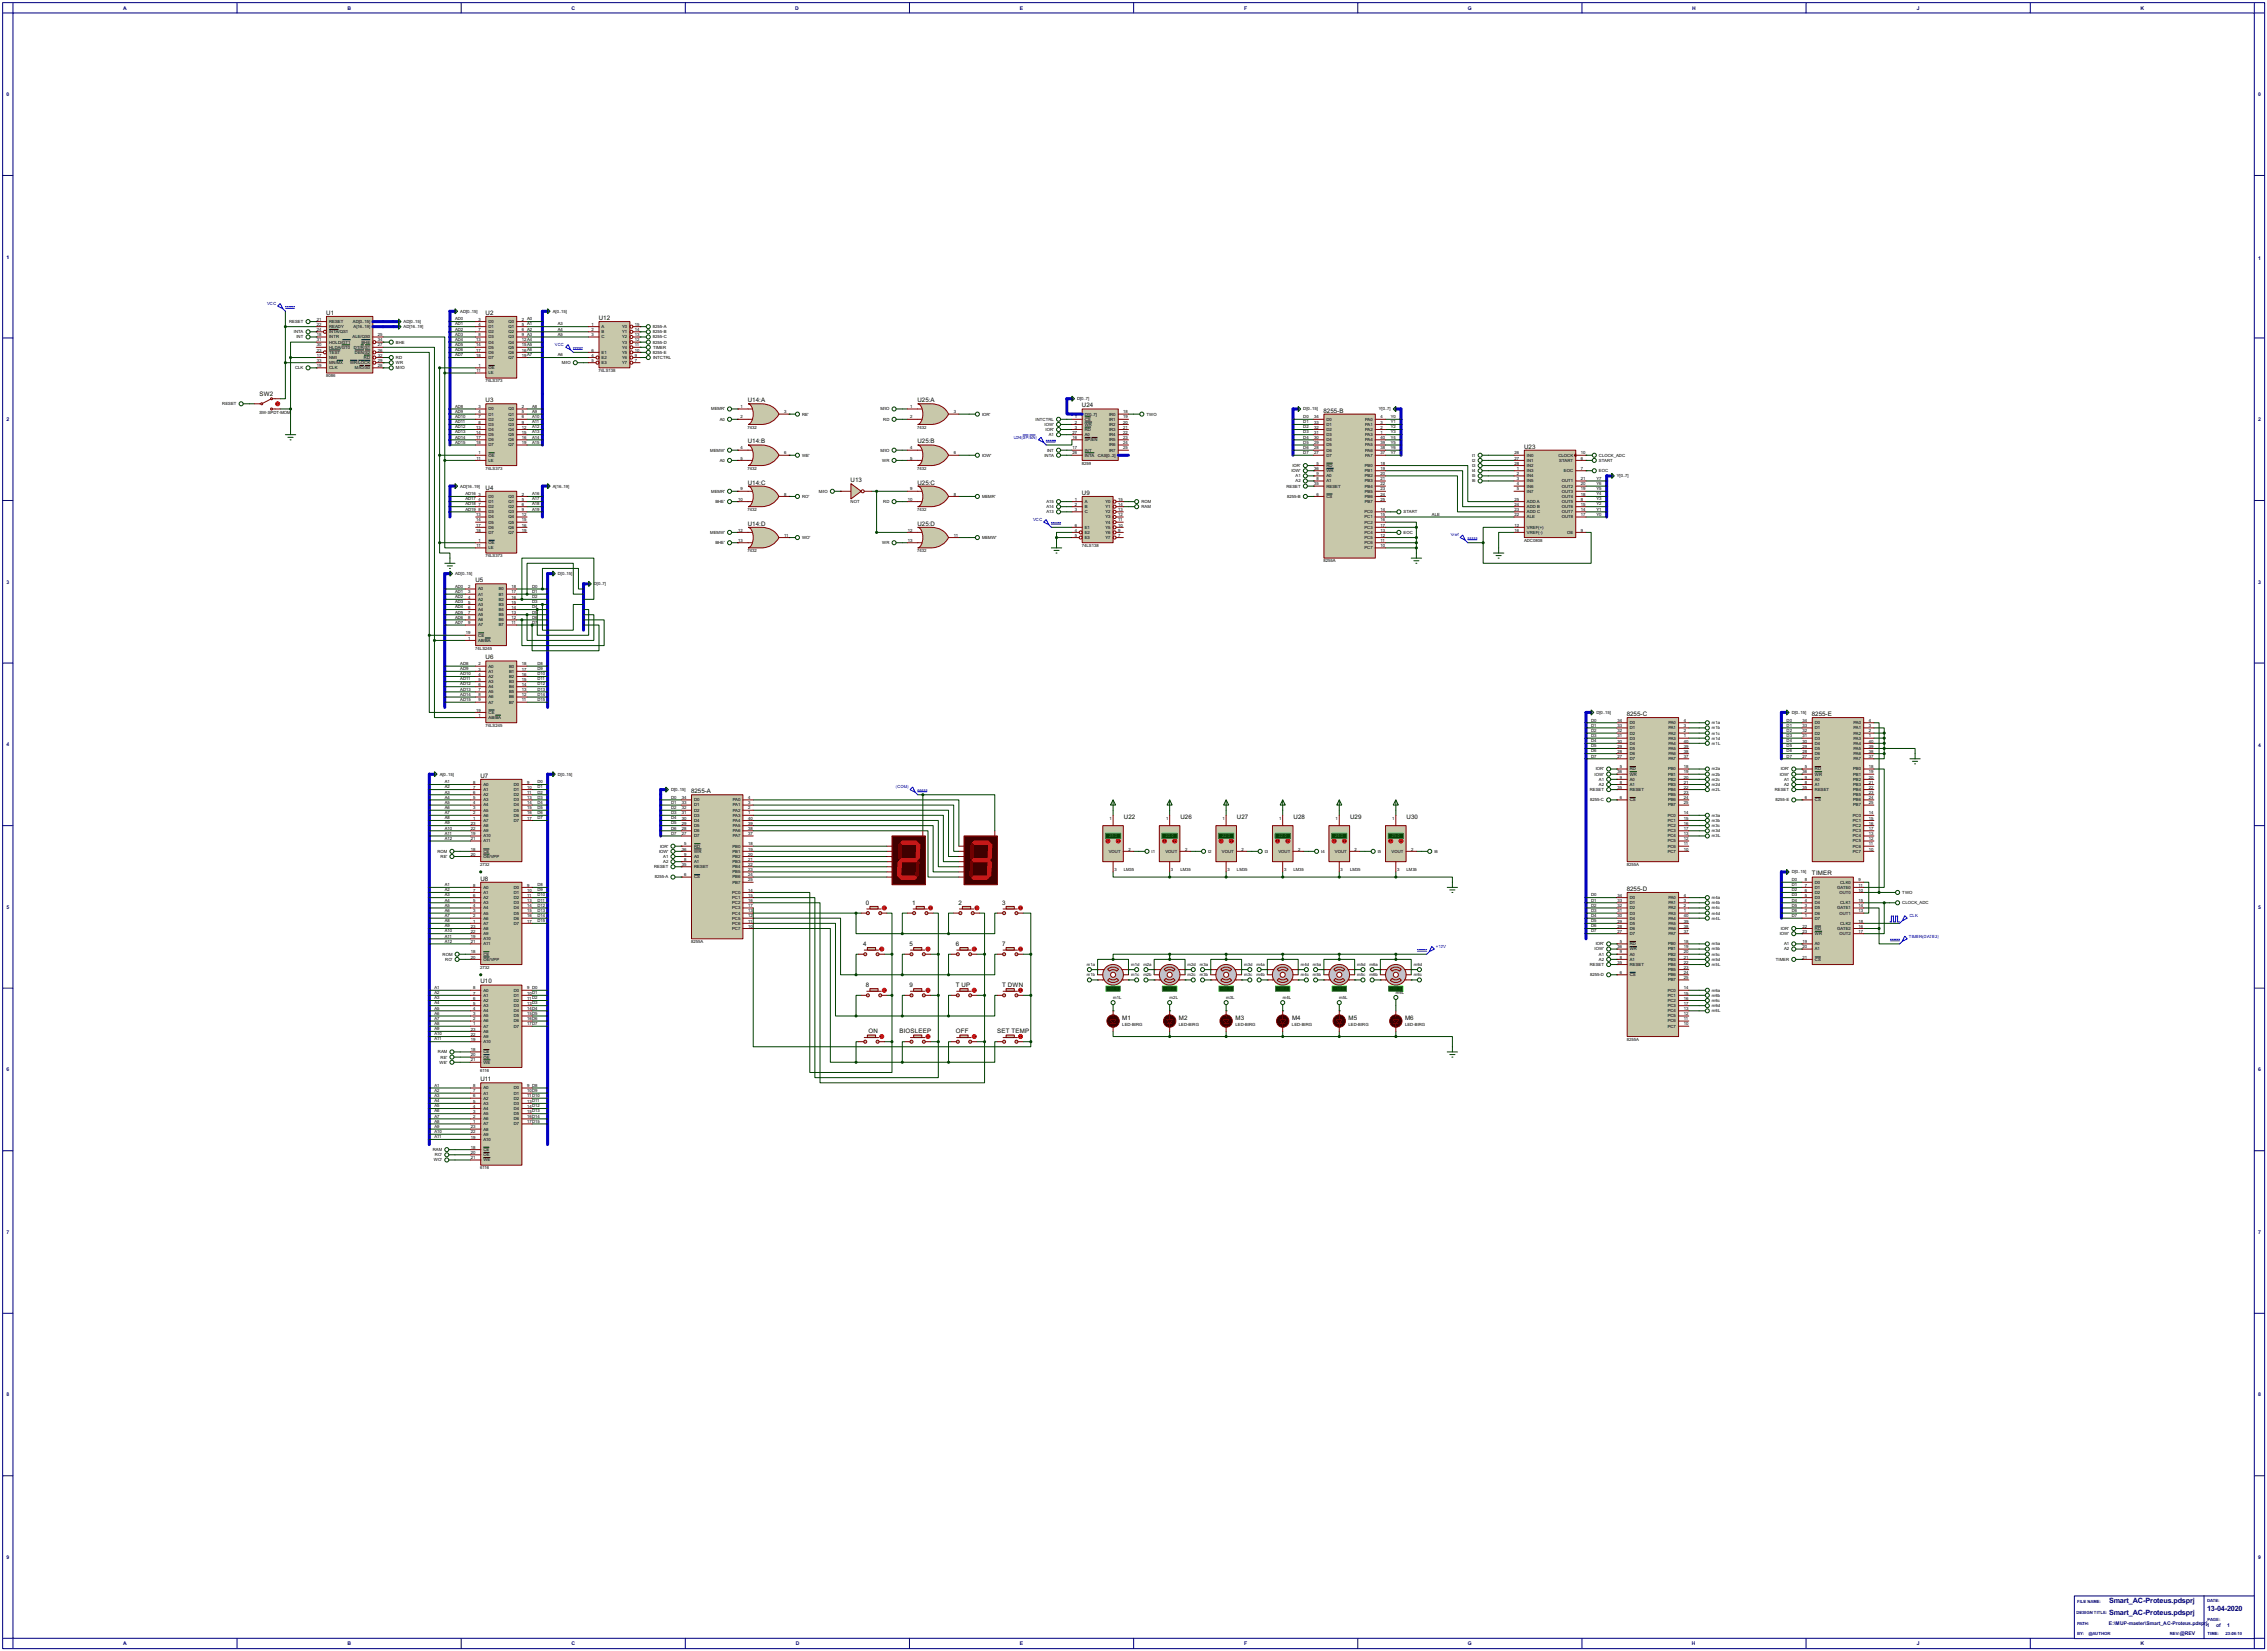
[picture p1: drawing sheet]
<svg xmlns="http://www.w3.org/2000/svg" width="1120mm" height="815mm" viewBox="0 0 1120 815" stroke-linecap="round" stroke-linejoin="round" font-family="sans-serif">
<defs><g id="words">
<g font-size="4" fill="#000080">
<text x="1042" y="792">Smart_AC-Proteus.pdsprj</text>
<text x="1042" y="797">Smart_AC-Proteus.pdsprj</text>
<text x="1090" y="796">13-04-2020</text>
</g>
<g font-size="3.4">
<text x="161" y="155">U1</text>
<text x="240" y="155">U2</text>
<text x="296" y="158">U12</text>
<text x="128" y="196">SW2</text>
<text x="240" y="199">U3</text>
<text x="369" y="199">U14:A</text>
<text x="453" y="199">U25:A</text>
<text x="535" y="201">U24</text>
<text x="654" y="204">8255-B</text>
<text x="369" y="219">U14:B</text>
<text x="453" y="219">U25:B</text>
<text x="753" y="222">U23</text>
<text x="369" y="239">U14:C</text>
<text x="420" y="238">U13</text>
<text x="453" y="239">U25:C</text>
<text x="240" y="242">U4</text>
<text x="535" y="244">U9</text>
<text x="369" y="260">U14:D</text>
<text x="453" y="260">U25:D</text>
<text x="235" y="288">U5</text>
<text x="240" y="326">U6</text>
<text x="804" y="354">8255-C</text>
<text x="895" y="354">8255-E</text>
<text x="237" y="384">U7</text>
<text x="341" y="392">8255-A</text>
<text x="555" y="404">U22</text>
<text x="583" y="404">U26</text>
<text x="611" y="404">U27</text>
<text x="639" y="404">U28</text>
<text x="667" y="404">U29</text>
<text x="695" y="404">U30</text>
<text x="237" y="435">U8</text>
<text x="895" y="432">TIMER</text>
<text x="804" y="440">8255-D</text>
<text x="428" y="447">0</text>
<text x="451" y="447">1</text>
<text x="474" y="447">2</text>
<text x="495" y="447">3</text>
<text x="427" y="467">4</text>
<text x="449" y="467">5</text>
<text x="472" y="467">6</text>
<text x="495" y="467">7</text>
<text x="237" y="486">U10</text>
<text x="428" y="487">8</text>
<text x="449" y="487">9</text>
<text x="472" y="487">T UP</text>
<text x="495" y="487">T DWN</text>
<text x="555" y="504">M1</text>
<text x="582" y="504">M2</text>
<text x="610" y="504">M3</text>
<text x="638" y="504">M4</text>
<text x="666" y="504">M5</text>
<text x="694" y="504">M6</text>
<text x="429" y="510">ON</text>
<text x="444" y="510">BIOSLEEP</text>
<text x="472" y="510">OFF</text>
<text x="493" y="510">SET TEMP</text>
<text x="237" y="534">U11</text>
</g>
<g font-size="2.8" fill="#000080">
<text x="61" y="5">A</text>
<text x="172" y="5">B</text>
<text x="282" y="5">C</text>
<text x="393" y="5">D</text>
<text x="504" y="5">E</text>
<text x="615" y="5">F</text>
<text x="725" y="5">G</text>
<text x="836" y="5">H</text>
<text x="947" y="5">J</text>
<text x="1058" y="5">K</text>
<text x="3" y="47">0</text>
<text x="1116" y="47">0</text>
<text x="3" y="128">1</text>
<text x="1116" y="128">1</text>
<text x="3" y="208">2</text>
<text x="1116" y="208">2</text>
<text x="3" y="288">3</text>
<text x="1116" y="288">3</text>
<text x="3" y="368">4</text>
<text x="1116" y="369">4</text>
<text x="3" y="449">5</text>
<text x="1116" y="449">5</text>
<text x="3" y="529">6</text>
<text x="1116" y="529">6</text>
<text x="3" y="609">7</text>
<text x="1116" y="609">7</text>
<text x="3" y="689">8</text>
<text x="1116" y="689">8</text>
<text x="3" y="770">9</text>
<text x="1116" y="770">9</text>
<text x="1042" y="802">E:\MUP-master\Smart_AC-Proteus.pdsp</text>
<text x="1089" y="802">rj</text>
<text x="1090" y="803">1</text>
<text x="1095" y="803">of</text>
<text x="1100" y="803">1</text>
<text x="1077" y="807">@REV</text>
<text x="61" y="812">A</text>
<text x="172" y="812">B</text>
<text x="282" y="812">C</text>
<text x="393" y="812">D</text>
<text x="504" y="812">E</text>
<text x="615" y="812">F</text>
<text x="725" y="812">G</text>
<text x="836" y="812">H</text>
<text x="947" y="812">J</text>
<text x="1058" y="812">K</text>
</g>
<g font-size="2.4" fill="#0000c0">
<text x="132" y="151">VCC</text>
<text x="274" y="171">VCC</text>
<text x="501" y="217">U24(SP/EN)</text>
<text x="510" y="257">VCC</text>
<text x="717" y="265">Vref</text>
<text x="443" y="389">(COM)</text>
<text x="943" y="453">CLK</text>
<text x="943" y="463">TIMER(GATE2)</text>
<text x="709" y="468">+12V</text>
</g>
<g font-size="2.4">
<text x="227" y="154">AD[0..15]</text>
<text x="273" y="154">A[0..15]</text>
<text x="143" y="159">RESET</text>
<text x="157" y="161">22</text>
<text x="157" y="158">21</text>
<text x="163" y="159">RESET</text>
<text x="174" y="159">AD[0..15]</text>
<text x="199" y="159">AD[0..15]</text>
<text x="225" y="158">AD0</text>
<text x="225" y="161">AD1</text>
<text x="236" y="158">3</text>
<text x="236" y="161">4</text>
<text x="241" y="159">D0</text>
<text x="251" y="159">Q0</text>
<text x="258" y="158">2 A0</text>
<text x="258" y="161">5 A1</text>
<text x="276" y="161">A3</text>
<text x="292" y="161">1</text>
<text x="314" y="161">15</text>
<text x="145" y="165">INTA</text>
<text x="146" y="167">INT</text>
<text x="157" y="166">18</text>
<text x="157" y="163">24</text>
<text x="163" y="162">READY</text>
<text x="163" y="167">INTR</text>
<text x="163" y="165">INTA/QS1</text>
<text x="174" y="167">ALE/QS0</text>
<text x="175" y="162">A[16..19]</text>
<text x="187" y="166">25</text>
<text x="199" y="162">AD[16..19]</text>
<text x="225" y="163">AD2</text>
<text x="225" y="166">AD3</text>
<text x="236" y="163">7</text>
<text x="236" y="166">8</text>
<text x="241" y="162">D1</text>
<text x="241" y="165">D2</text>
<text x="241" y="167">D3</text>
<text x="251" y="162">Q1</text>
<text x="251" y="165">Q2</text>
<text x="251" y="167">Q3</text>
<text x="258" y="163">6 A2</text>
<text x="258" y="166">9 A3</text>
<text x="276" y="163">A4</text>
<text x="276" y="166">A5</text>
<text x="292" y="163">2</text>
<text x="292" y="166">3</text>
<text x="297" y="162">A</text>
<text x="297" y="165">B</text>
<text x="297" y="167">C</text>
<text x="307" y="162">Y0</text>
<text x="307" y="165">Y1</text>
<text x="307" y="167">Y2</text>
<text x="314" y="163">14</text>
<text x="314" y="166">13</text>
<text x="323" y="162">8255-A</text>
<text x="323" y="165">8255-B</text>
<text x="323" y="167">8255-C</text>
<text x="157" y="169">31</text>
<text x="157" y="171">30</text>
<text x="157" y="174">23</text>
<text x="163" y="170">HOLD/GT1</text>
<text x="163" y="172">HLDA/GT0</text>
<text x="175" y="172">DT/R/S1</text>
<text x="179" y="170">BHE</text>
<text x="187" y="171">27</text>
<text x="187" y="169">34</text>
<text x="187" y="174">26</text>
<text x="196" y="170">BHE</text>
<text x="225" y="168">AD4</text>
<text x="225" y="171">AD5</text>
<text x="225" y="173">AD6</text>
<text x="235" y="169">13</text>
<text x="235" y="171">14</text>
<text x="235" y="174">17</text>
<text x="241" y="170">D4</text>
<text x="241" y="172">D5</text>
<text x="251" y="170">Q4</text>
<text x="251" y="172">Q5</text>
<text x="258" y="169">12A4</text>
<text x="258" y="171">15A5</text>
<text x="258" y="174">16A6</text>
<text x="292" y="174">6</text>
<text x="307" y="170">Y3</text>
<text x="307" y="172">Y4</text>
<text x="314" y="169">12</text>
<text x="314" y="171">11</text>
<text x="314" y="174">10</text>
<text x="323" y="170">8255-D</text>
<text x="323" y="172">TIMER</text>
<text x="157" y="176">17</text>
<text x="157" y="179">33</text>
<text x="163" y="177">NMI</text>
<text x="163" y="180">MN/MX</text>
<text x="163" y="175">TEST</text>
<text x="173" y="180">WR/LOCK</text>
<text x="175" y="175">DEN/S2</text>
<text x="180" y="177">RD</text>
<text x="187" y="176">32</text>
<text x="187" y="179">29</text>
<text x="196" y="177">RD</text>
<text x="196" y="180">WR</text>
<text x="225" y="176">AD7</text>
<text x="235" y="176">18</text>
<text x="241" y="175">D6</text>
<text x="241" y="177">D7</text>
<text x="251" y="175">Q6</text>
<text x="251" y="177">Q7</text>
<text x="258" y="176">19A7</text>
<text x="276" y="176">A6</text>
<text x="278" y="180">M/IO</text>
<text x="292" y="176">4</text>
<text x="292" y="179">5</text>
<text x="297" y="175">E1</text>
<text x="297" y="177">E2</text>
<text x="297" y="180">E3</text>
<text x="307" y="175">Y5</text>
<text x="307" y="177">Y6</text>
<text x="307" y="180">Y7</text>
<text x="314" y="176">9</text>
<text x="314" y="179">7</text>
<text x="323" y="175">8255-E</text>
<text x="323" y="177">INTCTRL</text>
<text x="146" y="182">CLK</text>
<text x="157" y="181">19</text>
<text x="163" y="182">CLK</text>
<text x="175" y="182">M/IO/S0</text>
<text x="187" y="181">28</text>
<text x="196" y="182">M/IO</text>
<text x="235" y="184">11</text>
<text x="236" y="181">1</text>
<text x="241" y="182">OE</text>
<text x="241" y="185">LE</text>
<text x="296" y="184">74LS138</text>
<text x="161" y="186">8086</text>
<text x="240" y="189">74LS373</text>
<text x="532" y="198">D[0..7]</text>
<text x="110" y="200">RESET</text>
<text x="225" y="201">AD8</text>
<text x="225" y="204">AD9</text>
<text x="236" y="202">3</text>
<text x="241" y="203">D0</text>
<text x="251" y="203">Q0</text>
<text x="258" y="202">2</text>
<text x="263" y="201">A8</text>
<text x="263" y="204">A9</text>
<text x="351" y="203">MEMR'</text>
<text x="366" y="202">1</text>
<text x="435" y="203">M/IO</text>
<text x="450" y="202">1</text>
<text x="644" y="203">D[0..15]</text>
<text x="681" y="203">Y[0..7]</text>
<text x="128" y="205">SW-SPDT-MOM</text>
<text x="225" y="206">AD10</text>
<text x="225" y="209">AD11</text>
<text x="236" y="204">4</text>
<text x="236" y="207">7</text>
<text x="236" y="209">8</text>
<text x="241" y="205">D1</text>
<text x="241" y="208">D2</text>
<text x="251" y="205">Q1</text>
<text x="251" y="208">Q2</text>
<text x="258" y="204">5</text>
<text x="258" y="207">6</text>
<text x="258" y="209">9</text>
<text x="263" y="206">A10</text>
<text x="263" y="209">A11</text>
<text x="356" y="208">A0</text>
<text x="366" y="207">2</text>
<text x="387" y="204">3</text>
<text x="396" y="205">RE'</text>
<text x="436" y="208">RD</text>
<text x="450" y="207">2</text>
<text x="471" y="204">3</text>
<text x="485" y="205">IOR'</text>
<text x="512" y="208">INTCTRL</text>
<text x="531" y="207">1</text>
<text x="531" y="209">2</text>
<text x="536" y="208">CS</text>
<text x="536" y="205">D[0..7]</text>
<text x="548" y="205">IR0</text>
<text x="548" y="208">IR1</text>
<text x="555" y="204">18</text>
<text x="555" y="207">19</text>
<text x="555" y="209">20</text>
<text x="566" y="205">TWO</text>
<text x="644" y="206">D0</text>
<text x="644" y="209">D1</text>
<text x="649" y="207">34</text>
<text x="649" y="209">33</text>
<text x="655" y="208">D0</text>
<text x="674" y="208">PA0</text>
<text x="682" y="207">4</text>
<text x="682" y="209">3</text>
<text x="687" y="206">Y0</text>
<text x="687" y="209">Y1</text>
<text x="225" y="212">AD12</text>
<text x="225" y="214">AD13</text>
<text x="235" y="212">13</text>
<text x="235" y="214">14</text>
<text x="241" y="210">D3</text>
<text x="241" y="213">D4</text>
<text x="241" y="215">D5</text>
<text x="251" y="210">Q3</text>
<text x="251" y="213">Q4</text>
<text x="251" y="215">Q5</text>
<text x="258" y="212">12</text>
<text x="258" y="214">15</text>
<text x="263" y="212">A12</text>
<text x="263" y="214">A13</text>
<text x="369" y="212">7432</text>
<text x="453" y="212">7432</text>
<text x="516" y="210">IOW'</text>
<text x="517" y="213">IOR'</text>
<text x="518" y="215">A1</text>
<text x="530" y="214">27</text>
<text x="531" y="212">3</text>
<text x="536" y="210">WR</text>
<text x="536" y="213">RD</text>
<text x="536" y="215">A0</text>
<text x="548" y="210">IR2</text>
<text x="548" y="213">IR3</text>
<text x="548" y="215">IR4</text>
<text x="555" y="212">21</text>
<text x="555" y="214">22</text>
<text x="644" y="212">D2</text>
<text x="644" y="214">D3</text>
<text x="649" y="212">32</text>
<text x="649" y="214">31</text>
<text x="655" y="210">D1</text>
<text x="655" y="213">D2</text>
<text x="655" y="215">D3</text>
<text x="674" y="210">PA1</text>
<text x="674" y="213">PA2</text>
<text x="674" y="215">PA3</text>
<text x="682" y="212">2</text>
<text x="682" y="214">1</text>
<text x="687" y="212">Y2</text>
<text x="687" y="214">Y3</text>
<text x="225" y="219">AD15</text>
<text x="225" y="217">AD14</text>
<text x="235" y="217">17</text>
<text x="235" y="219">18</text>
<text x="241" y="218">D6</text>
<text x="241" y="220">D7</text>
<text x="251" y="218">Q6</text>
<text x="251" y="220">Q7</text>
<text x="258" y="217">16</text>
<text x="258" y="219">19</text>
<text x="263" y="219">A15</text>
<text x="263" y="217">A14</text>
<text x="366" y="222">4</text>
<text x="450" y="222">4</text>
<text x="530" y="222">17</text>
<text x="530" y="217">16</text>
<text x="536" y="218">SP/EN</text>
<text x="548" y="218">IR5</text>
<text x="548" y="220">IR6</text>
<text x="555" y="217">23</text>
<text x="555" y="219">24</text>
<text x="555" y="222">25</text>
<text x="644" y="217">D4</text>
<text x="644" y="219">D5</text>
<text x="644" y="222">D6</text>
<text x="649" y="217">30</text>
<text x="649" y="219">29</text>
<text x="649" y="222">28</text>
<text x="655" y="218">D4</text>
<text x="655" y="220">D5</text>
<text x="674" y="218">PA4</text>
<text x="674" y="220">PA5</text>
<text x="682" y="217">40</text>
<text x="682" y="219">39</text>
<text x="682" y="222">38</text>
<text x="687" y="217">Y4</text>
<text x="687" y="219">Y5</text>
<text x="687" y="222">Y6</text>
<text x="235" y="227">11</text>
<text x="236" y="224">1</text>
<text x="241" y="226">OE</text>
<text x="351" y="223">MEMW'</text>
<text x="366" y="227">5</text>
<text x="387" y="224">6</text>
<text x="396" y="226">WE'</text>
<text x="435" y="223">M/IO</text>
<text x="450" y="227">5</text>
<text x="471" y="224">6</text>
<text x="485" y="226">IOW'</text>
<text x="516" y="226">INTA</text>
<text x="517" y="223">INT</text>
<text x="530" y="224">26</text>
<text x="536" y="223">INT</text>
<text x="536" y="226">INTA</text>
<text x="542" y="226">CAS[0..2]</text>
<text x="548" y="223">IR7</text>
<text x="644" y="224">D7</text>
<text x="649" y="224">27</text>
<text x="655" y="223">D6</text>
<text x="655" y="226">D7</text>
<text x="674" y="223">PA6</text>
<text x="674" y="226">PA7</text>
<text x="682" y="224">37</text>
<text x="687" y="224">Y7</text>
<text x="727" y="226">t1</text>
<text x="748" y="227">27</text>
<text x="748" y="224">26</text>
<text x="754" y="226">IN0</text>
<text x="770" y="226">CLOCK</text>
<text x="781" y="227">6</text>
<text x="781" y="224">10</text>
<text x="790" y="226">CLOCK_ADC</text>
<text x="240" y="232">74LS373</text>
<text x="241" y="228">LE</text>
<text x="356" y="228">A0</text>
<text x="369" y="232">7432</text>
<text x="436" y="228">WR</text>
<text x="453" y="232">7432</text>
<text x="535" y="229">8259</text>
<text x="638" y="233">IOW'</text>
<text x="639" y="231">IOR'</text>
<text x="649" y="232">36</text>
<text x="650" y="230">5</text>
<text x="655" y="231">RD</text>
<text x="655" y="233">WR</text>
<text x="674" y="231">PB0</text>
<text x="674" y="233">PB1</text>
<text x="682" y="230">18</text>
<text x="682" y="232">19</text>
<text x="727" y="228">t2</text>
<text x="727" y="231">t3</text>
<text x="727" y="233">t4</text>
<text x="748" y="230">28</text>
<text x="749" y="232">1</text>
<text x="754" y="233">IN3</text>
<text x="754" y="231">IN2</text>
<text x="754" y="228">IN1</text>
<text x="770" y="228">START</text>
<text x="773" y="233">EOC</text>
<text x="781" y="232">7</text>
<text x="790" y="228">START</text>
<text x="790" y="233">EOC</text>
<text x="640" y="236">A1</text>
<text x="640" y="238">A2</text>
<text x="649" y="240">35</text>
<text x="650" y="235">9</text>
<text x="650" y="237">8</text>
<text x="655" y="236">A0</text>
<text x="655" y="238">A1</text>
<text x="674" y="236">PB2</text>
<text x="674" y="238">PB3</text>
<text x="682" y="235">20</text>
<text x="682" y="237">21</text>
<text x="682" y="240">22</text>
<text x="727" y="236">t5</text>
<text x="727" y="238">t6</text>
<text x="749" y="235">2</text>
<text x="749" y="237">3</text>
<text x="749" y="240">4</text>
<text x="754" y="236">IN4</text>
<text x="754" y="238">IN5</text>
<text x="772" y="238">OUT1</text>
<text x="781" y="237">21</text>
<text x="781" y="240">20</text>
<text x="789" y="237">Y7</text>
<text x="789" y="239">Y6</text>
<text x="799" y="236">Y[0..7]</text>
<text x="227" y="241">AD[16..19]</text>
<text x="230" y="245">AD16</text>
<text x="236" y="245">3</text>
<text x="241" y="246">D0</text>
<text x="251" y="246">Q0</text>
<text x="258" y="245">2</text>
<text x="263" y="245">A16</text>
<text x="273" y="241">A[16..19]</text>
<text x="351" y="243">MEMR'</text>
<text x="366" y="242">9</text>
<text x="387" y="245">8</text>
<text x="396" y="246">RO'</text>
<text x="405" y="243">M/IO</text>
<text x="450" y="242">9</text>
<text x="471" y="245">8</text>
<text x="485" y="246">MEMR'</text>
<text x="636" y="241">RESET</text>
<text x="636" y="246">8255-B</text>
<text x="650" y="245">6</text>
<text x="655" y="241">RESET</text>
<text x="655" y="246">CS</text>
<text x="674" y="241">PB4</text>
<text x="674" y="243">PB5</text>
<text x="674" y="246">PB6</text>
<text x="682" y="242">23</text>
<text x="682" y="245">24</text>
<text x="749" y="242">5</text>
<text x="754" y="241">IN6</text>
<text x="754" y="243">IN7</text>
<text x="772" y="241">OUT2</text>
<text x="772" y="246">OUT4</text>
<text x="772" y="243">OUT3</text>
<text x="781" y="245">18</text>
<text x="781" y="242">19</text>
<text x="789" y="242">Y5</text>
<text x="789" y="245">Y4</text>
<text x="230" y="247">AD17</text>
<text x="230" y="250">AD18</text>
<text x="236" y="247">4</text>
<text x="236" y="250">7</text>
<text x="241" y="248">D1</text>
<text x="241" y="251">D2</text>
<text x="251" y="248">Q1</text>
<text x="251" y="251">Q2</text>
<text x="258" y="247">5</text>
<text x="258" y="250">6</text>
<text x="263" y="247">A17</text>
<text x="263" y="250">A18</text>
<text x="353" y="248">BHE'</text>
<text x="365" y="247">10</text>
<text x="420" y="248">NOT</text>
<text x="436" y="248">RD</text>
<text x="449" y="247">10</text>
<text x="517" y="248">A15</text>
<text x="517" y="251">A14</text>
<text x="531" y="247">1</text>
<text x="531" y="250">2</text>
<text x="536" y="248">A</text>
<text x="536" y="251">B</text>
<text x="546" y="248">Y0</text>
<text x="546" y="251">Y1</text>
<text x="553" y="247">15</text>
<text x="553" y="250">14</text>
<text x="564" y="248">ROM</text>
<text x="564" y="251">RAM</text>
<text x="674" y="248">PB7</text>
<text x="682" y="247">25</text>
<text x="748" y="250">24</text>
<text x="748" y="247">25</text>
<text x="754" y="251">ADD B</text>
<text x="754" y="248">ADD A</text>
<text x="772" y="248">OUT5</text>
<text x="772" y="251">OUT6</text>
<text x="781" y="247">8</text>
<text x="781" y="250">15</text>
<text x="789" y="247">Y3</text>
<text x="789" y="250">Y2</text>
<text x="230" y="252">AD19</text>
<text x="235" y="255">13</text>
<text x="235" y="257">14</text>
<text x="236" y="252">8</text>
<text x="241" y="253">D3</text>
<text x="241" y="256">D4</text>
<text x="251" y="253">Q3</text>
<text x="251" y="256">Q4</text>
<text x="258" y="252">9</text>
<text x="258" y="255">12</text>
<text x="258" y="257">15</text>
<text x="263" y="252">A19</text>
<text x="369" y="252">7432</text>
<text x="453" y="252">7432</text>
<text x="517" y="253">A13</text>
<text x="531" y="252">3</text>
<text x="536" y="253">C</text>
<text x="546" y="253">Y2</text>
<text x="546" y="256">Y3</text>
<text x="553" y="252">13</text>
<text x="553" y="255">12</text>
<text x="553" y="257">11</text>
<text x="674" y="253">PC0</text>
<text x="674" y="256">PC1</text>
<text x="682" y="252">14</text>
<text x="682" y="255">15</text>
<text x="682" y="257">16</text>
<text x="693" y="253">START</text>
<text x="707" y="255">ALE</text>
<text x="748" y="252">23</text>
<text x="748" y="255">22</text>
<text x="754" y="253">ADD C</text>
<text x="754" y="256">ALE</text>
<text x="772" y="253">OUT7</text>
<text x="772" y="256">OUT8</text>
<text x="781" y="252">14</text>
<text x="781" y="255">17</text>
<text x="789" y="255">Y0</text>
<text x="789" y="252">Y1</text>
<text x="235" y="260">17</text>
<text x="235" y="262">18</text>
<text x="241" y="259">D5</text>
<text x="241" y="261">D6</text>
<text x="241" y="264">D7</text>
<text x="251" y="259">Q5</text>
<text x="251" y="261">Q6</text>
<text x="251" y="264">Q7</text>
<text x="258" y="260">16</text>
<text x="258" y="262">19</text>
<text x="351" y="264">MEMW'</text>
<text x="365" y="262">12</text>
<text x="449" y="262">12</text>
<text x="531" y="260">6</text>
<text x="531" y="262">4</text>
<text x="536" y="261">E1</text>
<text x="536" y="264">E2</text>
<text x="546" y="259">Y4</text>
<text x="546" y="261">Y5</text>
<text x="546" y="264">Y6</text>
<text x="553" y="260">10</text>
<text x="553" y="262">9</text>
<text x="674" y="259">PC2</text>
<text x="674" y="261">PC3</text>
<text x="674" y="264">PC4</text>
<text x="682" y="260">17</text>
<text x="682" y="262">13</text>
<text x="693" y="264">EOC</text>
<text x="748" y="260">12</text>
<text x="748" y="262">16</text>
<text x="754" y="261">VREF(+)</text>
<text x="754" y="264">VREF(-)</text>
<text x="774" y="264">OE</text>
<text x="781" y="262">9</text>
<text x="236" y="268">1</text>
<text x="241" y="269">OE</text>
<text x="353" y="269">BHE'</text>
<text x="365" y="268">13</text>
<text x="387" y="265">11</text>
<text x="396" y="266">WO'</text>
<text x="436" y="269">WR</text>
<text x="449" y="268">13</text>
<text x="471" y="265">11</text>
<text x="485" y="266">MEMW'</text>
<text x="531" y="265">5</text>
<text x="536" y="266">E3</text>
<text x="546" y="266">Y7</text>
<text x="553" y="265">7</text>
<text x="674" y="266">PC5</text>
<text x="674" y="269">PC6</text>
<text x="682" y="265">12</text>
<text x="682" y="268">11</text>
<text x="753" y="268">ADC0808</text>
<text x="235" y="270">11</text>
<text x="240" y="275">74LS373</text>
<text x="241" y="271">LE</text>
<text x="369" y="273">7432</text>
<text x="453" y="273">7432</text>
<text x="535" y="270">74LS138</text>
<text x="674" y="271">PC7</text>
<text x="682" y="270">10</text>
<text x="654" y="278">8255A</text>
<text x="225" y="284">AD[0..15]</text>
<text x="276" y="284">D[0..15]</text>
<text x="225" y="290">AD0</text>
<text x="225" y="293">AD1</text>
<text x="231" y="290">2</text>
<text x="231" y="293">3</text>
<text x="236" y="292">A0</text>
<text x="246" y="292">B0</text>
<text x="253" y="290">18</text>
<text x="253" y="293">17</text>
<text x="263" y="290">D0</text>
<text x="263" y="293">D1</text>
<text x="293" y="289">D[0..7]</text>
<text x="225" y="295">AD2</text>
<text x="225" y="298">AD3</text>
<text x="231" y="296">4</text>
<text x="231" y="298">5</text>
<text x="236" y="294">A1</text>
<text x="236" y="297">A2</text>
<text x="236" y="299">A3</text>
<text x="246" y="294">B1</text>
<text x="246" y="297">B2</text>
<text x="246" y="299">B3</text>
<text x="253" y="296">16</text>
<text x="253" y="298">15</text>
<text x="263" y="295">D2</text>
<text x="263" y="298">D3</text>
<text x="225" y="300">AD4</text>
<text x="225" y="303">AD5</text>
<text x="225" y="306">AD6</text>
<text x="231" y="301">6</text>
<text x="231" y="303">7</text>
<text x="231" y="306">8</text>
<text x="236" y="302">A4</text>
<text x="236" y="304">A5</text>
<text x="246" y="302">B4</text>
<text x="246" y="304">B5</text>
<text x="253" y="301">14</text>
<text x="253" y="303">13</text>
<text x="253" y="306">12</text>
<text x="263" y="300">D4</text>
<text x="263" y="303">D5</text>
<text x="263" y="306">D6</text>
<text x="225" y="308">AD7</text>
<text x="231" y="308">9</text>
<text x="236" y="307">A6</text>
<text x="236" y="309">A7</text>
<text x="246" y="307">B6</text>
<text x="246" y="309">B7</text>
<text x="253" y="308">11</text>
<text x="263" y="308">D7</text>
<text x="230" y="313">19</text>
<text x="231" y="316">1</text>
<text x="236" y="314">CE</text>
<text x="236" y="317">AB/BA</text>
<text x="235" y="321">74LS245</text>
<text x="227" y="328">AD8</text>
<text x="236" y="329">2</text>
<text x="241" y="330">A0</text>
<text x="252" y="330">B0</text>
<text x="258" y="329">18</text>
<text x="265" y="328">D8</text>
<text x="227" y="331">AD9</text>
<text x="227" y="333">AD10</text>
<text x="227" y="336">AD11</text>
<text x="236" y="331">3</text>
<text x="236" y="334">4</text>
<text x="241" y="332">A1</text>
<text x="241" y="335">A2</text>
<text x="252" y="332">B1</text>
<text x="252" y="335">B2</text>
<text x="258" y="331">17</text>
<text x="258" y="334">16</text>
<text x="265" y="331">D9</text>
<text x="265" y="333">D10</text>
<text x="265" y="336">D11</text>
<text x="227" y="339">AD12</text>
<text x="227" y="341">AD13</text>
<text x="236" y="336">5</text>
<text x="236" y="339">6</text>
<text x="236" y="341">7</text>
<text x="241" y="337">A3</text>
<text x="241" y="340">A4</text>
<text x="252" y="337">B3</text>
<text x="252" y="340">B4</text>
<text x="258" y="336">15</text>
<text x="258" y="339">14</text>
<text x="258" y="341">13</text>
<text x="265" y="339">D12</text>
<text x="265" y="341">D13</text>
<text x="227" y="344">AD14</text>
<text x="227" y="346">AD15</text>
<text x="236" y="344">8</text>
<text x="236" y="346">9</text>
<text x="241" y="342">A5</text>
<text x="241" y="345">A6</text>
<text x="241" y="347">A7</text>
<text x="252" y="342">B5</text>
<text x="252" y="345">B6</text>
<text x="252" y="347">B7</text>
<text x="258" y="344">12</text>
<text x="258" y="346">11</text>
<text x="265" y="344">D14</text>
<text x="265" y="346">D15</text>
<text x="235" y="351">19</text>
<text x="236" y="354">1</text>
<text x="241" y="353">CE</text>
<text x="789" y="353">D[0..15]</text>
<text x="885" y="353">D[0..15]</text>
<text x="240" y="359">74LS245</text>
<text x="241" y="355">AB/BA</text>
<text x="786" y="356">D0</text>
<text x="786" y="359">D1</text>
<text x="799" y="357">34</text>
<text x="799" y="359">33</text>
<text x="805" y="358">D0</text>
<text x="824" y="358">PA0</text>
<text x="832" y="357">4</text>
<text x="832" y="359">3</text>
<text x="846" y="358">m1a</text>
<text x="883" y="356">D0</text>
<text x="883" y="359">D1</text>
<text x="891" y="357">34</text>
<text x="891" y="359">33</text>
<text x="897" y="358">D0</text>
<text x="916" y="358">PA0</text>
<text x="923" y="357">4</text>
<text x="923" y="359">3</text>
<text x="786" y="361">D2</text>
<text x="786" y="364">D3</text>
<text x="799" y="362">32</text>
<text x="799" y="364">31</text>
<text x="805" y="360">D1</text>
<text x="805" y="363">D2</text>
<text x="805" y="365">D3</text>
<text x="824" y="360">PA1</text>
<text x="824" y="363">PA2</text>
<text x="824" y="365">PA3</text>
<text x="832" y="362">2</text>
<text x="832" y="364">1</text>
<text x="846" y="360">m1b</text>
<text x="846" y="363">m1c</text>
<text x="846" y="365">m1d</text>
<text x="883" y="361">D2</text>
<text x="883" y="364">D3</text>
<text x="891" y="362">32</text>
<text x="891" y="364">31</text>
<text x="897" y="360">D1</text>
<text x="897" y="363">D2</text>
<text x="897" y="365">D3</text>
<text x="916" y="360">PA1</text>
<text x="916" y="363">PA2</text>
<text x="916" y="365">PA3</text>
<text x="923" y="362">2</text>
<text x="923" y="364">1</text>
<text x="786" y="366">D4</text>
<text x="786" y="369">D5</text>
<text x="786" y="372">D6</text>
<text x="799" y="367">30</text>
<text x="799" y="369">29</text>
<text x="799" y="372">28</text>
<text x="805" y="368">D4</text>
<text x="805" y="370">D5</text>
<text x="824" y="368">PA4</text>
<text x="824" y="370">PA5</text>
<text x="832" y="367">40</text>
<text x="832" y="369">39</text>
<text x="832" y="372">38</text>
<text x="846" y="368">m1L</text>
<text x="883" y="366">D4</text>
<text x="883" y="369">D5</text>
<text x="883" y="372">D6</text>
<text x="891" y="367">30</text>
<text x="891" y="369">29</text>
<text x="891" y="372">28</text>
<text x="897" y="368">D4</text>
<text x="897" y="370">D5</text>
<text x="916" y="368">PA4</text>
<text x="916" y="370">PA5</text>
<text x="923" y="367">40</text>
<text x="923" y="369">39</text>
<text x="923" y="372">38</text>
<text x="786" y="374">D7</text>
<text x="799" y="374">27</text>
<text x="805" y="373">D6</text>
<text x="805" y="375">D7</text>
<text x="824" y="373">PA6</text>
<text x="824" y="375">PA7</text>
<text x="832" y="374">37</text>
<text x="883" y="374">D7</text>
<text x="891" y="374">27</text>
<text x="897" y="373">D6</text>
<text x="897" y="375">D7</text>
<text x="916" y="373">PA6</text>
<text x="916" y="375">PA7</text>
<text x="923" y="374">37</text>
<text x="217" y="383">A[0..15]</text>
<text x="276" y="383">D[0..15]</text>
<text x="788" y="383">IOW'</text>
<text x="788" y="380">IOR'</text>
<text x="799" y="382">36</text>
<text x="800" y="379">5</text>
<text x="805" y="380">RD</text>
<text x="805" y="383">WR</text>
<text x="824" y="380">PB0</text>
<text x="824" y="383">PB1</text>
<text x="832" y="379">18</text>
<text x="832" y="382">19</text>
<text x="846" y="380">m2a</text>
<text x="846" y="383">m2b</text>
<text x="879" y="383">IOW'</text>
<text x="880" y="380">IOR'</text>
<text x="891" y="382">36</text>
<text x="892" y="379">5</text>
<text x="897" y="380">RD</text>
<text x="897" y="383">WR</text>
<text x="916" y="380">PB0</text>
<text x="916" y="383">PB1</text>
<text x="923" y="379">18</text>
<text x="923" y="382">19</text>
<text x="220" y="387">A1</text>
<text x="220" y="389">A2</text>
<text x="234" y="387">8</text>
<text x="234" y="389">7</text>
<text x="239" y="388">A0</text>
<text x="254" y="388">D0</text>
<text x="260" y="387">9</text>
<text x="260" y="389">10</text>
<text x="265" y="387">D0</text>
<text x="265" y="389">D1</text>
<text x="790" y="386">A1</text>
<text x="790" y="388">A2</text>
<text x="799" y="389">35</text>
<text x="800" y="384">9</text>
<text x="800" y="387">8</text>
<text x="805" y="386">A0</text>
<text x="805" y="388">A1</text>
<text x="824" y="386">PB2</text>
<text x="824" y="388">PB3</text>
<text x="832" y="384">20</text>
<text x="832" y="387">21</text>
<text x="832" y="389">22</text>
<text x="846" y="386">m2c</text>
<text x="846" y="388">m2d</text>
<text x="881" y="386">A1</text>
<text x="881" y="388">A2</text>
<text x="891" y="389">35</text>
<text x="892" y="384">9</text>
<text x="892" y="387">8</text>
<text x="897" y="386">A0</text>
<text x="897" y="388">A1</text>
<text x="916" y="386">PB2</text>
<text x="916" y="388">PB3</text>
<text x="923" y="384">20</text>
<text x="923" y="387">21</text>
<text x="923" y="389">22</text>
<text x="220" y="392">A3</text>
<text x="220" y="394">A4</text>
<text x="234" y="392">6</text>
<text x="234" y="395">5</text>
<text x="239" y="391">A1</text>
<text x="239" y="393">A2</text>
<text x="239" y="396">A3</text>
<text x="254" y="391">D1</text>
<text x="254" y="393">D2</text>
<text x="254" y="396">D3</text>
<text x="260" y="392">11</text>
<text x="260" y="395">13</text>
<text x="265" y="392">D2</text>
<text x="265" y="394">D3</text>
<text x="332" y="394">D0</text>
<text x="332" y="391">D[0..15]</text>
<text x="337" y="395">34</text>
<text x="343" y="396">D0</text>
<text x="362" y="396">PA0</text>
<text x="370" y="395">4</text>
<text x="785" y="391">RESET</text>
<text x="786" y="396">8255-C</text>
<text x="800" y="395">6</text>
<text x="805" y="391">RESET</text>
<text x="805" y="396">CS</text>
<text x="824" y="391">PB4</text>
<text x="824" y="393">PB5</text>
<text x="824" y="396">PB6</text>
<text x="832" y="392">23</text>
<text x="832" y="395">24</text>
<text x="846" y="391">m2L</text>
<text x="877" y="391">RESET</text>
<text x="877" y="396">8255-E</text>
<text x="892" y="395">6</text>
<text x="897" y="391">RESET</text>
<text x="897" y="396">CS</text>
<text x="916" y="391">PB4</text>
<text x="916" y="393">PB5</text>
<text x="916" y="396">PB6</text>
<text x="923" y="392">23</text>
<text x="923" y="395">24</text>
<text x="220" y="397">A5</text>
<text x="220" y="400">A6</text>
<text x="234" y="397">4</text>
<text x="234" y="400">3</text>
<text x="239" y="398">A4</text>
<text x="239" y="401">A5</text>
<text x="254" y="398">D4</text>
<text x="254" y="401">D5</text>
<text x="260" y="397">14</text>
<text x="260" y="400">15</text>
<text x="265" y="397">D4</text>
<text x="265" y="400">D5</text>
<text x="332" y="397">D1</text>
<text x="332" y="400">D2</text>
<text x="337" y="397">33</text>
<text x="337" y="400">32</text>
<text x="343" y="398">D1</text>
<text x="343" y="401">D2</text>
<text x="362" y="398">PA1</text>
<text x="362" y="401">PA2</text>
<text x="370" y="397">3</text>
<text x="370" y="400">2</text>
<text x="824" y="398">PB7</text>
<text x="832" y="397">25</text>
<text x="916" y="398">PB7</text>
<text x="923" y="397">25</text>
<text x="220" y="402">A7</text>
<text x="220" y="405">A8</text>
<text x="220" y="407">A9</text>
<text x="233" y="407">23</text>
<text x="234" y="402">2</text>
<text x="234" y="405">1</text>
<text x="239" y="403">A6</text>
<text x="239" y="406">A7</text>
<text x="254" y="403">D6</text>
<text x="254" y="406">D7</text>
<text x="260" y="402">16</text>
<text x="260" y="405">17</text>
<text x="265" y="402">D6</text>
<text x="265" y="405">D7</text>
<text x="332" y="402">D3</text>
<text x="332" y="405">D4</text>
<text x="332" y="407">D5</text>
<text x="337" y="402">31</text>
<text x="337" y="405">30</text>
<text x="337" y="407">29</text>
<text x="343" y="403">D3</text>
<text x="343" y="406">D4</text>
<text x="362" y="403">PA3</text>
<text x="362" y="406">PA4</text>
<text x="370" y="402">1</text>
<text x="370" y="405">40</text>
<text x="370" y="407">39</text>
<text x="548" y="405">1</text>
<text x="576" y="405">1</text>
<text x="604" y="405">1</text>
<text x="632" y="405">1</text>
<text x="660" y="405">1</text>
<text x="688" y="405">1</text>
<text x="824" y="403">PC0</text>
<text x="824" y="406">PC1</text>
<text x="832" y="402">14</text>
<text x="832" y="405">15</text>
<text x="832" y="407">16</text>
<text x="846" y="403">m3a</text>
<text x="846" y="406">m3b</text>
<text x="915" y="403">PC0</text>
<text x="915" y="406">PC1</text>
<text x="923" y="402">14</text>
<text x="923" y="405">15</text>
<text x="923" y="407">16</text>
<text x="220" y="410">A10</text>
<text x="220" y="412">A11</text>
<text x="233" y="410">22</text>
<text x="233" y="412">19</text>
<text x="239" y="408">A8</text>
<text x="239" y="411">A9</text>
<text x="239" y="414">A10</text>
<text x="332" y="410">D6</text>
<text x="332" y="412">D7</text>
<text x="337" y="410">28</text>
<text x="337" y="412">27</text>
<text x="343" y="408">D5</text>
<text x="343" y="411">D6</text>
<text x="343" y="414">D7</text>
<text x="362" y="408">PA5</text>
<text x="362" y="411">PA6</text>
<text x="362" y="414">PA7</text>
<text x="370" y="410">38</text>
<text x="370" y="412">37</text>
<text x="824" y="408">PC2</text>
<text x="824" y="411">PC3</text>
<text x="824" y="414">PC4</text>
<text x="832" y="410">17</text>
<text x="832" y="412">13</text>
<text x="846" y="408">m3c</text>
<text x="846" y="411">m3d</text>
<text x="846" y="414">m3L</text>
<text x="915" y="408">PC2</text>
<text x="915" y="411">PC3</text>
<text x="915" y="414">PC4</text>
<text x="923" y="410">17</text>
<text x="923" y="412">13</text>
<text x="220" y="415">A12</text>
<text x="233" y="415">21</text>
<text x="239" y="416">A11</text>
<text x="326" y="419">IOR'</text>
<text x="338" y="417">5</text>
<text x="343" y="419">RD</text>
<text x="362" y="419">PB0</text>
<text x="370" y="417">18</text>
<text x="824" y="416">PC5</text>
<text x="824" y="419">PC6</text>
<text x="832" y="415">12</text>
<text x="832" y="417">11</text>
<text x="915" y="416">PC5</text>
<text x="915" y="419">PC6</text>
<text x="923" y="415">12</text>
<text x="923" y="417">11</text>
<text x="216" y="421">ROM</text>
<text x="218" y="424">RE'</text>
<text x="233" y="420">18</text>
<text x="233" y="423">20</text>
<text x="239" y="421">CE</text>
<text x="239" y="424">OE/VPP</text>
<text x="326" y="421">IOW'</text>
<text x="328" y="424">A1</text>
<text x="337" y="420">36</text>
<text x="338" y="423">9</text>
<text x="338" y="425">8</text>
<text x="343" y="421">WR</text>
<text x="343" y="424">A0</text>
<text x="362" y="421">PB1</text>
<text x="362" y="424">PB2</text>
<text x="370" y="420">19</text>
<text x="370" y="423">20</text>
<text x="370" y="425">21</text>
<text x="548" y="421">VOUT</text>
<text x="558" y="420">2</text>
<text x="569" y="421">t1</text>
<text x="576" y="421">VOUT</text>
<text x="586" y="420">2</text>
<text x="597" y="421">t2</text>
<text x="604" y="421">VOUT</text>
<text x="613" y="420">2</text>
<text x="625" y="421">t3</text>
<text x="632" y="421">VOUT</text>
<text x="641" y="420">2</text>
<text x="653" y="421">t4</text>
<text x="660" y="421">VOUT</text>
<text x="669" y="420">2</text>
<text x="681" y="421">t5</text>
<text x="688" y="421">VOUT</text>
<text x="697" y="420">2</text>
<text x="709" y="421">t6</text>
<text x="824" y="421">PC7</text>
<text x="832" y="420">10</text>
<text x="915" y="421">PC7</text>
<text x="923" y="420">10</text>
<text x="237" y="428">2732</text>
<text x="323" y="429">RESET</text>
<text x="328" y="426">A2</text>
<text x="337" y="428">35</text>
<text x="343" y="426">A1</text>
<text x="343" y="429">RESET</text>
<text x="362" y="426">PB3</text>
<text x="362" y="429">PB4</text>
<text x="362" y="431">PB5</text>
<text x="370" y="428">22</text>
<text x="370" y="430">23</text>
<text x="551" y="430">3</text>
<text x="555" y="430">LM35</text>
<text x="579" y="430">3</text>
<text x="583" y="430">LM35</text>
<text x="606" y="430">3</text>
<text x="611" y="430">LM35</text>
<text x="634" y="430">3</text>
<text x="639" y="430">LM35</text>
<text x="662" y="430">3</text>
<text x="667" y="430">LM35</text>
<text x="690" y="430">3</text>
<text x="695" y="430">LM35</text>
<text x="804" y="428">8255A</text>
<text x="885" y="431">D[0..15]</text>
<text x="220" y="438">A1</text>
<text x="234" y="438">8</text>
<text x="260" y="438">9</text>
<text x="265" y="438">D8</text>
<text x="324" y="434">8255-A</text>
<text x="338" y="433">6</text>
<text x="343" y="434">CS</text>
<text x="362" y="434">PB6</text>
<text x="362" y="436">PB7</text>
<text x="370" y="433">24</text>
<text x="370" y="435">25</text>
<text x="885" y="435">D0</text>
<text x="885" y="438">D1</text>
<text x="892" y="435">8</text>
<text x="892" y="438">7</text>
<text x="897" y="436">D0</text>
<text x="909" y="436">CLK0</text>
<text x="918" y="435">9</text>
<text x="918" y="438">11</text>
<text x="220" y="440">A2</text>
<text x="220" y="443">A3</text>
<text x="234" y="440">7</text>
<text x="234" y="443">6</text>
<text x="239" y="439">A0</text>
<text x="239" y="441">A1</text>
<text x="239" y="444">A2</text>
<text x="254" y="439">D0</text>
<text x="254" y="441">D1</text>
<text x="254" y="444">D2</text>
<text x="260" y="440">10</text>
<text x="260" y="443">11</text>
<text x="265" y="440">D9</text>
<text x="265" y="443">D10</text>
<text x="362" y="441">PC0</text>
<text x="362" y="444">PC1</text>
<text x="370" y="440">14</text>
<text x="370" y="443">15</text>
<text x="786" y="443">D0</text>
<text x="799" y="443">34</text>
<text x="805" y="444">D0</text>
<text x="824" y="444">PA0</text>
<text x="832" y="443">4</text>
<text x="846" y="444">m4a</text>
<text x="885" y="440">D2</text>
<text x="885" y="443">D3</text>
<text x="892" y="440">6</text>
<text x="892" y="443">5</text>
<text x="897" y="439">D1</text>
<text x="897" y="441">D2</text>
<text x="897" y="444">D3</text>
<text x="908" y="439">GATE0</text>
<text x="909" y="441">OUT0</text>
<text x="918" y="440">10</text>
<text x="940" y="441">TWO</text>
<text x="220" y="445">A4</text>
<text x="220" y="448">A5</text>
<text x="234" y="445">5</text>
<text x="234" y="448">4</text>
<text x="239" y="447">A3</text>
<text x="239" y="449">A4</text>
<text x="254" y="447">D3</text>
<text x="254" y="449">D4</text>
<text x="260" y="445">13</text>
<text x="260" y="448">14</text>
<text x="265" y="445">D11</text>
<text x="265" y="448">D12</text>
<text x="362" y="447">PC2</text>
<text x="362" y="449">PC3</text>
<text x="370" y="445">16</text>
<text x="370" y="448">17</text>
<text x="786" y="445">D1</text>
<text x="786" y="448">D2</text>
<text x="799" y="445">33</text>
<text x="799" y="448">32</text>
<text x="805" y="447">D1</text>
<text x="805" y="449">D2</text>
<text x="824" y="447">PA1</text>
<text x="824" y="449">PA2</text>
<text x="832" y="445">3</text>
<text x="832" y="448">2</text>
<text x="846" y="447">m4b</text>
<text x="846" y="449">m4c</text>
<text x="885" y="445">D4</text>
<text x="885" y="448">D5</text>
<text x="892" y="445">4</text>
<text x="892" y="448">3</text>
<text x="897" y="447">D4</text>
<text x="897" y="449">D5</text>
<text x="908" y="449">GATE1</text>
<text x="909" y="447">CLK1</text>
<text x="918" y="445">15</text>
<text x="918" y="448">14</text>
<text x="940" y="447">CLOCK_ADC</text>
<text x="220" y="450">A6</text>
<text x="220" y="453">A7</text>
<text x="220" y="455">A8</text>
<text x="234" y="451">3</text>
<text x="234" y="453">2</text>
<text x="234" y="456">1</text>
<text x="239" y="452">A5</text>
<text x="239" y="454">A6</text>
<text x="254" y="452">D5</text>
<text x="254" y="454">D6</text>
<text x="260" y="451">15</text>
<text x="260" y="453">16</text>
<text x="260" y="456">17</text>
<text x="265" y="450">D13</text>
<text x="265" y="453">D14</text>
<text x="265" y="455">D15</text>
<text x="362" y="452">PC4</text>
<text x="362" y="454">PC5</text>
<text x="370" y="451">13</text>
<text x="370" y="453">12</text>
<text x="370" y="456">11</text>
<text x="786" y="450">D3</text>
<text x="786" y="453">D4</text>
<text x="786" y="455">D5</text>
<text x="799" y="451">31</text>
<text x="799" y="453">30</text>
<text x="799" y="456">29</text>
<text x="805" y="452">D3</text>
<text x="805" y="454">D4</text>
<text x="824" y="452">PA3</text>
<text x="824" y="454">PA4</text>
<text x="832" y="451">1</text>
<text x="832" y="453">40</text>
<text x="832" y="456">39</text>
<text x="846" y="452">m4d</text>
<text x="846" y="454">m4L</text>
<text x="885" y="450">D6</text>
<text x="885" y="453">D7</text>
<text x="892" y="451">2</text>
<text x="892" y="453">1</text>
<text x="897" y="452">D6</text>
<text x="897" y="454">D7</text>
<text x="909" y="452">OUT1</text>
<text x="918" y="451">13</text>
<text x="918" y="456">18</text>
<text x="220" y="458">A9</text>
<text x="220" y="460">A10</text>
<text x="233" y="458">23</text>
<text x="233" y="461">22</text>
<text x="239" y="457">A7</text>
<text x="239" y="459">A8</text>
<text x="239" y="462">A9</text>
<text x="254" y="457">D7</text>
<text x="362" y="457">PC6</text>
<text x="362" y="459">PC7</text>
<text x="370" y="458">10</text>
<text x="786" y="458">D6</text>
<text x="786" y="460">D7</text>
<text x="799" y="458">28</text>
<text x="799" y="461">27</text>
<text x="805" y="457">D5</text>
<text x="805" y="459">D6</text>
<text x="805" y="462">D7</text>
<text x="824" y="457">PA5</text>
<text x="824" y="459">PA6</text>
<text x="824" y="462">PA7</text>
<text x="832" y="458">38</text>
<text x="832" y="461">37</text>
<text x="879" y="462">IOW'</text>
<text x="880" y="459">IOR'</text>
<text x="891" y="458">22</text>
<text x="891" y="461">23</text>
<text x="897" y="459">RD</text>
<text x="897" y="462">WR</text>
<text x="908" y="459">GATE2</text>
<text x="909" y="462">OUT2</text>
<text x="909" y="457">CLK2</text>
<text x="918" y="458">16</text>
<text x="918" y="461">17</text>
<text x="220" y="463">A11</text>
<text x="220" y="466">A12</text>
<text x="233" y="463">19</text>
<text x="233" y="466">21</text>
<text x="239" y="464">A10</text>
<text x="239" y="467">A11</text>
<text x="341" y="466">8255A</text>
<text x="788" y="467">IOR'</text>
<text x="800" y="466">5</text>
<text x="805" y="467">RD</text>
<text x="824" y="467">PB0</text>
<text x="832" y="466">18</text>
<text x="846" y="467">m5a</text>
<text x="881" y="467">A1</text>
<text x="891" y="466">19</text>
<text x="897" y="467">A0</text>
<text x="219" y="472">ROM</text>
<text x="233" y="471">18</text>
<text x="233" y="473">20</text>
<text x="239" y="472">CE</text>
<text x="788" y="469">IOW'</text>
<text x="790" y="472">A1</text>
<text x="799" y="468">36</text>
<text x="800" y="471">9</text>
<text x="800" y="473">8</text>
<text x="805" y="469">WR</text>
<text x="805" y="472">A0</text>
<text x="824" y="469">PB1</text>
<text x="824" y="472">PB2</text>
<text x="832" y="468">19</text>
<text x="832" y="471">20</text>
<text x="832" y="473">21</text>
<text x="846" y="469">m5b</text>
<text x="846" y="472">m5c</text>
<text x="881" y="469">A2</text>
<text x="891" y="468">20</text>
<text x="891" y="473">21</text>
<text x="897" y="469">A1</text>
<text x="220" y="474">RO'</text>
<text x="237" y="478">2732</text>
<text x="239" y="474">OE/VPP</text>
<text x="537" y="477">m1a</text>
<text x="559" y="477">m1d</text>
<text x="565" y="477">m2a</text>
<text x="587" y="477">m2d</text>
<text x="593" y="477">m3a</text>
<text x="615" y="477">m3d</text>
<text x="621" y="477">m4a</text>
<text x="643" y="477">m4d</text>
<text x="649" y="477">m5a</text>
<text x="671" y="477">m5d</text>
<text x="677" y="477">m6a</text>
<text x="699" y="477">m6d</text>
<text x="785" y="477">RESET</text>
<text x="790" y="474">A2</text>
<text x="799" y="476">35</text>
<text x="805" y="474">A1</text>
<text x="805" y="477">RESET</text>
<text x="824" y="474">PB3</text>
<text x="824" y="477">PB4</text>
<text x="824" y="480">PB5</text>
<text x="832" y="476">22</text>
<text x="832" y="478">23</text>
<text x="846" y="474">m5d</text>
<text x="846" y="477">m5L</text>
<text x="877" y="474">TIMER</text>
<text x="897" y="474">CS</text>
<text x="537" y="482">m1b</text>
<text x="559" y="482">m1c</text>
<text x="565" y="482">m2b</text>
<text x="587" y="482">m2c</text>
<text x="593" y="482">m3b</text>
<text x="615" y="482">m3c</text>
<text x="621" y="482">m4b</text>
<text x="643" y="482">m4c</text>
<text x="649" y="482">m5b</text>
<text x="671" y="482">m5c</text>
<text x="677" y="482">m6b</text>
<text x="699" y="482">m6c</text>
<text x="786" y="482">8255-D</text>
<text x="800" y="481">6</text>
<text x="805" y="482">CS</text>
<text x="824" y="482">PB6</text>
<text x="824" y="485">PB7</text>
<text x="832" y="481">24</text>
<text x="832" y="484">25</text>
<text x="215" y="488">A1</text>
<text x="215" y="491">A2</text>
<text x="234" y="489">8</text>
<text x="234" y="491">7</text>
<text x="239" y="490">A0</text>
<text x="254" y="490">D0</text>
<text x="260" y="489">9 D0</text>
<text x="260" y="491">10D1</text>
<text x="690" y="491">m6L</text>
<text x="824" y="490">PC0</text>
<text x="832" y="489">14</text>
<text x="832" y="491">15</text>
<text x="846" y="490">m6a</text>
<text x="215" y="493">A3</text>
<text x="215" y="496">A4</text>
<text x="234" y="494">6</text>
<text x="234" y="496">5</text>
<text x="239" y="492">A1</text>
<text x="239" y="495">A2</text>
<text x="239" y="497">A3</text>
<text x="254" y="492">D1</text>
<text x="254" y="495">D2</text>
<text x="254" y="497">D3</text>
<text x="260" y="494">11D2</text>
<text x="260" y="496">13D3</text>
<text x="550" y="494">m1L</text>
<text x="578" y="494">m2L</text>
<text x="606" y="494">m3L</text>
<text x="634" y="494">m4L</text>
<text x="662" y="494">m5L</text>
<text x="824" y="492">PC1</text>
<text x="824" y="495">PC2</text>
<text x="824" y="497">PC3</text>
<text x="832" y="494">16</text>
<text x="832" y="496">17</text>
<text x="846" y="492">m6b</text>
<text x="846" y="495">m6c</text>
<text x="846" y="497">m6d</text>
<text x="215" y="499">A5</text>
<text x="215" y="501">A6</text>
<text x="215" y="504">A7</text>
<text x="234" y="499">4</text>
<text x="234" y="501">3</text>
<text x="234" y="504">2</text>
<text x="239" y="500">A4</text>
<text x="239" y="502">A5</text>
<text x="254" y="500">D4</text>
<text x="254" y="502">D5</text>
<text x="260" y="499">14D4</text>
<text x="260" y="501">15D5</text>
<text x="260" y="504">16D6</text>
<text x="824" y="500">PC4</text>
<text x="824" y="502">PC5</text>
<text x="832" y="499">13</text>
<text x="832" y="501">12</text>
<text x="832" y="504">11</text>
<text x="846" y="500">m6L</text>
<text x="215" y="506">A8</text>
<text x="215" y="509">A9</text>
<text x="233" y="509">23</text>
<text x="234" y="506">1</text>
<text x="239" y="505">A6</text>
<text x="239" y="507">A7</text>
<text x="254" y="505">D6</text>
<text x="254" y="507">D7</text>
<text x="260" y="506">17D7</text>
<text x="554" y="507">LED-BIRG</text>
<text x="582" y="507">LED-BIRG</text>
<text x="610" y="507">LED-BIRG</text>
<text x="638" y="507">LED-BIRG</text>
<text x="666" y="507">LED-BIRG</text>
<text x="694" y="507">LED-BIRG</text>
<text x="824" y="505">PC6</text>
<text x="824" y="507">PC7</text>
<text x="832" y="506">10</text>
<text x="215" y="511">A10</text>
<text x="215" y="514">A11</text>
<text x="233" y="511">22</text>
<text x="233" y="514">19</text>
<text x="239" y="510">A8</text>
<text x="239" y="513">A9</text>
<text x="239" y="515">A10</text>
<text x="804" y="514">8255A</text>
<text x="216" y="520">RAM</text>
<text x="233" y="519">18</text>
<text x="233" y="522">20</text>
<text x="239" y="520">CE</text>
<text x="217" y="525">WE'</text>
<text x="218" y="523">RE'</text>
<text x="233" y="524">21</text>
<text x="239" y="523">OE</text>
<text x="239" y="525">WE</text>
<text x="237" y="529">6116</text>
<text x="215" y="537">A1</text>
<text x="215" y="539">A2</text>
<text x="234" y="537">8</text>
<text x="234" y="539">7</text>
<text x="239" y="538">A0</text>
<text x="254" y="538">D0</text>
<text x="260" y="537">9 D8</text>
<text x="260" y="539">10D9</text>
<text x="215" y="542">A3</text>
<text x="215" y="544">A4</text>
<text x="234" y="542">6</text>
<text x="234" y="544">5</text>
<text x="239" y="541">A1</text>
<text x="239" y="543">A2</text>
<text x="239" y="546">A3</text>
<text x="254" y="541">D1</text>
<text x="254" y="543">D2</text>
<text x="254" y="546">D3</text>
<text x="260" y="542">11D10</text>
<text x="260" y="544">13D11</text>
<text x="215" y="547">A5</text>
<text x="215" y="549">A6</text>
<text x="215" y="552">A7</text>
<text x="234" y="547">4</text>
<text x="234" y="550">3</text>
<text x="239" y="548">A4</text>
<text x="239" y="551">A5</text>
<text x="254" y="548">D4</text>
<text x="254" y="551">D5</text>
<text x="260" y="547">14D12</text>
<text x="260" y="550">15D13</text>
<text x="215" y="554">A8</text>
<text x="215" y="557">A9</text>
<text x="233" y="557">23</text>
<text x="234" y="552">2</text>
<text x="234" y="555">1</text>
<text x="239" y="553">A6</text>
<text x="239" y="556">A7</text>
<text x="254" y="553">D6</text>
<text x="254" y="556">D7</text>
<text x="260" y="552">16D14</text>
<text x="260" y="555">17D15</text>
<text x="215" y="560">A10</text>
<text x="215" y="562">A11</text>
<text x="233" y="560">22</text>
<text x="233" y="562">19</text>
<text x="239" y="558">A8</text>
<text x="239" y="561">A9</text>
<text x="239" y="563">A10</text>
<text x="214" y="568">RAM</text>
<text x="233" y="567">18</text>
<text x="233" y="570">20</text>
<text x="239" y="568">CE</text>
<text x="214" y="574">WO'</text>
<text x="215" y="571">RO'</text>
<text x="233" y="572">21</text>
<text x="239" y="571">OE</text>
<text x="239" y="574">WE</text>
<text x="237" y="577">6116</text>
</g>
<g font-size="2.4" fill="#0f0">
<text x="548" y="414">25.0</text>
<text x="576" y="414">20.0</text>
<text x="604" y="414">22.0</text>
<text x="632" y="414">22.0</text>
<text x="660" y="414">24.0</text>
<text x="688" y="414">25.0</text>
</g>
<g font-size="2.4" fill="#008000">
<text x="547" y="489">+88.8</text>
<text x="575" y="489">+88.8</text>
<text x="603" y="489">+88.8</text>
<text x="631" y="489">+88.8</text>
<text x="659" y="489">+88.8</text>
<text x="687" y="489">+88.8</text>
</g>
<g font-size="2.4" fill="#000080">
<text x="1026" y="792">FILE NAME:</text>
<text x="1090" y="791">DATE:</text>
<text x="1026" y="797">DESIGN TITLE:</text>
<text x="1026" y="802">PATH:</text>
<text x="1091" y="800">PAGE:</text>
<text x="1026" y="807">BY:</text>
<text x="1032" y="807">@AUTHOR</text>
<text x="1072" y="807">REV:</text>
<text x="1091" y="807">TIME:</text>
<text x="1100" y="807">23:06:10</text>
</g>
</g></defs>
<path d="M1 1h1118v813h-1118zM6 6h1108v803h-1108z" fill="none" stroke="#000080" stroke-width=".5"/>
<path d="M1025 788h89v21h-89z" fill="#fff" stroke="#000080" stroke-width=".49"/>
<path d="M1089 788v21" fill="none" stroke="#000080" stroke-width=".49"/>
<g fill="none" stroke="#000080" stroke-width=".5">
<path d="M6 1v5h-5M117 1v5M228 1v5M339 1v5M449 1v5M560 1v5M671 1v5M782 1v5M892 1v5M1003 1v5M1114 1v5h5M1 87h5"/>
<path d="M1114 87h5M1 167h5M1114 167h5M1 247h5M1114 247h5M1 327h5M1114 327h5M1 408h5M1114 408h5M1 488h5M1114 488h5M1 568h5"/>
<path d="M1114 568h5M1 649h5M1114 649h5M1 729h5M1114 729h5M1 809h5v5M117 809v5M228 809v5M339 809v5M449 809v5M560 809v5M671 809v5"/>
<path d="M782 809v5M892 809v5M1003 809v5M1119 809h-5v5"/>
</g>
<g fill="none" stroke="#0000c0" stroke-width="1.5">
<path d="M189 159h5M222 154v66M268 154v66M189 161h5M527 197v8h3M639 202v23M692 202v23M794 235v20M222 240v15M268 240v15M220 283v66M271 283v66"/>
<path d="M288 288v23M784 352v112M880 352v23M212 382v183M271 382v183M326 390v23M880 431v22"/>
</g>
<path d="M141 154v7h15M156 169h-12v8h12" fill="none" stroke="#004000" stroke-width=".49"/>
<g fill="#004000">
<circle cx="189" cy="169" r=".2"/>
<circle cx="189" cy="177" r=".2"/>
<circle cx="189" cy="179" r=".2"/>
<circle cx="189" cy="182" r=".2"/>
</g>
<g fill="none" stroke="#004000" stroke-width=".49">
<path d="M222 159h13M260 159h8M141 179v18h-3M141 179h15M141 161v18M189 166h31v18M189 174h23v140M189 172h26v144M222 161h13M222 164h13M222 174h13M222 166h13"/>
<path d="M222 169h13M222 172h13M222 177h13M260 161h8M260 164h8M260 174h8M260 166h8M260 169h8M260 172h8M260 177h8M123 199h3M220 184h15"/>
<path d="M220 184v43M235 182h-18v43h18M222 212h13M222 215h13M222 220h13M222 202h13M222 205h13M222 207h13M222 210h13M222 217h13M260 212h8M260 215h8"/>
<path d="M260 220h8M260 202h8M260 205h8M260 207h8M260 210h8M260 217h8M220 227v44h15M220 227h15M222 245h13M222 248h13M222 250h13M222 253h13"/>
<path d="M260 245h8M260 248h8M260 250h8M260 253h8M220 291h10M220 293h10M220 296h10M220 299h10M212 314v38h23M212 314h18M215 316v38h20M215 316h15"/>
<path d="M220 301h10M220 304h10M220 306h10M220 309h10M220 329h15M220 332h15M220 334h15M220 337h15M220 339h15M260 329h11M260 332h11M260 334h11"/>
<path d="M260 337h11M260 339h11M220 342h15M220 344h15M220 347h15M260 342h11M260 344h11M260 347h11"/>
</g>
<g fill="#004000">
<circle cx="156" cy="182" r=".2"/>
<circle cx="156" cy="164" r=".2"/>
<circle cx="156" cy="166" r=".2"/>
</g>
<g fill="none" stroke="#004000" stroke-width=".49">
<path d="M639 207h10M639 210h10M639 212h10M639 215h10M639 217h10M639 220h10M639 225h10M639 222h10M685 230h40v18h23M685 232h38v18h25M685 235h35v18h28M735 225h13"/>
<path d="M735 227h13M735 230h13M735 232h13M735 235h13M735 238h13M685 255h63M255 291h16M255 293h16M255 296h16M255 299h16M258 296v-20h35v20h-5M260 293v-15h23v15h5"/>
<path d="M268 291v-10h18v10h2M268 299v12h15v-12h5M255 301h16M255 304h16M255 306h16M255 309h16M258 306v13h41v-13h-11M260 304v12h33v-12h-5M263 309v12h33v-12h-8M265 301v13h26v-13h-3M426 451h-3v10h23M438 451h3v20"/>
<path d="M448 451h-2v10M461 451h3v20M471 451h-2v10M484 451h2v20M493 451h-1v10h-23M506 451h3v20M424 471h-1v10h46M437 471h4M441 471v43h-4M446 461h23M447 471h-1v10M460 471h4"/>
<path d="M464 471v43h-4M470 471h-1v10M483 471h3M486 471v43h-3M493 471h-1v10h-23M506 471h3M509 471v43h-3M426 492h-3v10h46M438 492h3M447 492h-1v10M460 492h4M470 492h-1v10"/>
<path d="M483 492h3M493 492h-1v10h-23M506 492h3M424 514h-1v11h46M447 514h-1v11M470 514h-1v11M493 514h-1v11h-23"/>
</g>
<g fill="#004000">
<circle cx="649" cy="230" r=".2"/>
<circle cx="649" cy="232" r=".2"/>
<circle cx="649" cy="240" r=".2"/>
</g>
<g fill="none" stroke="#004000" stroke-width=".49">
<path d="M685 207h7M685 210h7M685 212h7M685 215h7M685 217h7M685 220h7M685 225h7M685 222h7M784 238h10M784 255h10M784 240h10M784 243h10"/>
<path d="M784 245h10M784 248h10M784 250h10M784 253h10"/>
</g>
<g fill="#004000">
<circle cx="784" cy="227" r=".2"/>
<circle cx="784" cy="232" r=".2"/>
</g>
<g fill="none" stroke="#004000" stroke-width=".49">
<path d="M685 258h15v2M685 253h2M685 263h2M685 271h15M685 268h15M685 265h15M685 260h15M700 260v13M748 263h-8v8M784 357h15M784 359h15M784 362h15"/>
<path d="M784 365h15M784 367h15M784 370h15M784 372h15M784 375h15M550 400v3M578 400v3M606 400v3M634 400v3M662 400v3M690 400v3M550 431v2h28v-2"/>
<path d="M560 420h3M588 420h3M616 420h3M644 420h2M662 431v2M672 420h2M700 420h2M784 443h15M784 446h15M784 448h15M784 451h15M784 453h15"/>
<path d="M784 456h15M784 459h15M784 461h15"/>
</g>
<g fill="#004000">
<circle cx="799" cy="466" r=".2"/>
<circle cx="799" cy="469" r=".2"/>
<circle cx="799" cy="476" r=".2"/>
<circle cx="799" cy="380" r=".2"/>
<circle cx="799" cy="382" r=".2"/>
<circle cx="799" cy="390" r=".2"/>
<circle cx="626" cy="479" r=".2"/>
<circle cx="626" cy="484" r=".2"/>
<circle cx="641" cy="484" r=".2"/>
<circle cx="641" cy="479" r=".2"/>
<circle cx="634" cy="499" r=".2"/>
<circle cx="654" cy="479" r=".2"/>
<circle cx="654" cy="484" r=".2"/>
<circle cx="669" cy="484" r=".2"/>
<circle cx="669" cy="479" r=".2"/>
<circle cx="662" cy="499" r=".2"/>
<circle cx="682" cy="479" r=".2"/>
<circle cx="682" cy="484" r=".2"/>
<circle cx="697" cy="484" r=".2"/>
<circle cx="697" cy="479" r=".2"/>
</g>
<path d="M690 497v2" fill="none" stroke="#004000" stroke-width=".49"/>
<g fill="#004000">
<circle cx="542" cy="479" r=".2"/>
<circle cx="542" cy="484" r=".2"/>
<circle cx="558" cy="484" r=".2"/>
<circle cx="558" cy="479" r=".2"/>
<circle cx="550" cy="499" r=".2"/>
<circle cx="570" cy="479" r=".2"/>
<circle cx="570" cy="484" r=".2"/>
<circle cx="586" cy="484" r=".2"/>
<circle cx="586" cy="479" r=".2"/>
<circle cx="578" cy="499" r=".2"/>
<circle cx="598" cy="479" r=".2"/>
<circle cx="598" cy="484" r=".2"/>
<circle cx="613" cy="484" r=".2"/>
<circle cx="613" cy="479" r=".2"/>
<circle cx="606" cy="499" r=".2"/>
</g>
<g fill="none" stroke="#004000" stroke-width=".49">
<path d="M834 357h6M834 359h6M880 357h10M880 359h10M834 362h6M834 365h6M834 367h6M834 380h6M880 362h10M880 365h10M880 367h10M880 370h10"/>
<path d="M880 372h10M880 375h10M926 380h5v58h-10M834 382h6M834 385h6M834 387h6M834 390h6M834 403h6M834 405h6M834 408h6M834 410h6M834 413h6"/>
<path d="M880 436h10M880 438h10M921 436h2v15h-2M834 443h6M834 446h6M834 448h6M834 451h6M834 453h6M880 443h10M880 446h10M880 448h10M880 451h10"/>
<path d="M880 453h10M880 441h10M550 474h-8v7M550 474h8v7M578 474h-8v7M578 474h8v7M578 471h-28v3M578 471v3M578 471h28v3M606 474h-8v7M606 474h7v7M662 474h-8v7"/>
<path d="M662 474h7v7M662 471v3M834 471h6M834 466h6M834 469h6M834 474h6M834 476h6M626 481v-7h15v7M682 481v-7h15v7M834 489h6M834 492h6M834 494h6"/>
<path d="M834 497h6M834 499h6M550 509v3h28v-3M634 509v3h28v-3"/>
</g>
<g fill="#004000">
<circle cx="890" cy="380" r=".2"/>
<circle cx="890" cy="382" r=".2"/>
<circle cx="890" cy="390" r=".2"/>
<circle cx="890" cy="459" r=".2"/>
<circle cx="890" cy="461" r=".2"/>
</g>
<path d="M926 359h5v3M926 370h20v2M926 372h5M926 362h5M926 365h5M926 367h5M931 372v3h-5M931 362v10" fill="none" stroke="#004000" stroke-width=".49"/>
<circle cx="784" cy="225" r=".2" fill="#004000"/>
<g fill="none" stroke="#004000" stroke-width=".49">
<path d="M446 207h2M446 202h2M474 205h5M446 227h2M446 222h2M474 225h5M446 248h2M474 245h5M446 268h2M474 265h5M921 448h7v11M921 459h7"/>
<path d="M921 446h13M928 459v7h11M931 446v15h-10"/>
</g>
<circle cx="415" cy="243" r=".2" fill="#004000"/>
<g fill="none" stroke="#004000" stroke-width=".49">
<path d="M144 177v35M138 202h6M527 210h3M527 212h3M530 217v3h-13M558 205h2M217 225v43M527 222h3M527 225h3M431 243h17M433 243v20h15M527 248h3"/>
<path d="M527 250h3M527 253h3M555 248h3M555 250h3M217 268v5h5v3M217 268h18M519 260h11M522 265v3M522 265h8M530 263h-8v2M725 268h8M748 260h-15v8"/>
<path d="M784 263h2v15h-53v-10M926 357h2v84M212 387h20M212 390h20M212 392h20M212 395h20M212 398h20M263 387h8M263 390h8M263 392h8M263 395h8M263 398h8"/>
<path d="M212 400h20M212 403h20M212 405h20M212 408h20M212 410h20M212 413h20M212 415h20M263 400h8M263 403h8M263 405h8M212 438h20M227 423h5"/>
<path d="M263 438h8M212 456h20M212 441h20M212 443h20M212 446h20M212 448h20M212 451h20M212 453h20M212 459h20M263 456h8M263 441h8M263 443h8"/>
<path d="M263 446h8M263 448h8M263 451h8M263 453h8M921 456h18M921 441h13M212 461h20M212 464h20M212 466h20M212 489h20M212 492h20M212 494h20"/>
<path d="M212 497h20M212 499h20M263 489h8M263 492h8M263 494h8M263 497h8M263 499h8M212 502h20M212 504h20M212 507h20M212 509h20M212 512h20"/>
<path d="M212 514h20M263 502h8M263 504h8M263 507h8M212 537h20M212 540h20M227 525h5M263 537h8M263 540h8M212 542h20M212 545h20M212 547h20"/>
<path d="M212 550h20M212 553h20M212 555h20M212 558h20M263 542h8M263 545h8M263 547h8M263 550h8M263 553h8M263 555h8M212 560h20M212 563h20"/>
</g>
<g fill="#004000">
<circle cx="365" cy="202" r=".2"/>
<circle cx="365" cy="207" r=".2"/>
<circle cx="390" cy="205" r=".2"/>
<circle cx="365" cy="222" r=".2"/>
<circle cx="365" cy="227" r=".2"/>
<circle cx="390" cy="225" r=".2"/>
<circle cx="365" cy="243" r=".2"/>
<circle cx="365" cy="248" r=".2"/>
<circle cx="390" cy="245" r=".2"/>
<circle cx="365" cy="263" r=".2"/>
<circle cx="365" cy="268" r=".2"/>
<circle cx="390" cy="265" r=".2"/>
</g>
<g fill="none" stroke="#004000" stroke-width=".49">
<path d="M326 395h11M326 398h11M326 400h11M326 403h11M326 405h11M326 408h11M326 410h11M227 420h5M230 474h2M230 471h2M227 519h5M227 522h5"/>
<path d="M225 568h7M225 573h7M225 570h7"/>
</g>
<g fill="#004000">
<circle cx="337" cy="418" r=".2"/>
<circle cx="337" cy="420" r=".2"/>
<circle cx="337" cy="423" r=".2"/>
<circle cx="337" cy="426" r=".2"/>
<circle cx="337" cy="428" r=".2"/>
</g>
<g fill="none" stroke="#004000" stroke-width=".49">
<path d="M372 395h102v23M372 398h99v22h3M372 400h97v23h5M372 403h94v23h8M372 405h92v23h10M372 408h89v23h13M372 410h87v23h15M372 418h66M372 420h66M372 423h66M372 426h66M372 428h66"/>
<path d="M372 431h66M372 433h66M372 441h28v89h41v-16M372 443h31v89h61v-18M372 446h33v89h81v-21M372 448v69h137v-3M372 453h43v28h8M372 456h41v46h10M372 459h38v66h13M372 451h51"/>
</g>
<g fill="#004000">
<circle cx="890" cy="385" r=".2"/>
<circle cx="890" cy="387" r=".2"/>
<circle cx="890" cy="466" r=".2"/>
<circle cx="890" cy="469" r=".2"/>
<circle cx="649" cy="235" r=".2"/>
<circle cx="649" cy="238" r=".2"/>
<circle cx="799" cy="385" r=".2"/>
<circle cx="799" cy="387" r=".2"/>
<circle cx="799" cy="471" r=".2"/>
<circle cx="799" cy="474" r=".2"/>
</g>
<path d="M527 215h3" fill="none" stroke="#004000" stroke-width=".49"/>
<g fill="#004000">
<circle cx="337" cy="433" r=".2"/>
<circle cx="890" cy="395" r=".2"/>
<circle cx="890" cy="474" r=".2"/>
<circle cx="649" cy="245" r=".2"/>
</g>
<path d="M268 161h23M268 164h23M268 166h23M268 177h23M283 174h8M288 179h3" fill="none" stroke="#004000" stroke-width=".49"/>
<g fill="#004000">
<circle cx="316" cy="161" r=".2"/>
<circle cx="316" cy="164" r=".2"/>
<circle cx="316" cy="166" r=".2"/>
<circle cx="316" cy="172" r=".2"/>
<circle cx="316" cy="174" r=".2"/>
<circle cx="799" cy="395" r=".2"/>
<circle cx="316" cy="169" r=".2"/>
<circle cx="799" cy="481" r=".2"/>
<circle cx="316" cy="177" r=".2"/>
</g>
<g fill="none" stroke="#004000" stroke-width=".49">
<path d="M527 207h3M453 392h3M456 392h36v18M456 392v18M326 413h11M578 433h112M606 431v2M634 431v2M690 433h28v3M690 431v2M606 471h99M634 471v3"/>
<path d="M690 471v3M578 512h56M606 509v3M662 512h28M690 512h28v5M690 509v3"/>
</g>
<g fill="#004000">
<circle cx="156" cy="159" r=".2"/>
<circle cx="238" cy="481" r=".2"/>
<circle cx="238" cy="431" r=".2"/>
</g>
<path d="M161 156h23v28h-23z" fill="#c8c8aa" stroke="#800000" stroke-width=".49"/>
<path d="M184 159h5M194 159h3M222 154h3M268 154h3M184 161h5M194 161h3M222 240h3M268 240h3M220 283h2M271 283h2M326 390h3" fill="none" stroke="#0000c0" stroke-width="1.5"/>
<g fill="none" stroke="#800000" stroke-width=".49">
<path d="M156 159h5M156 161h5M156 166h5M156 177h5M156 179h5M156 169h5M156 172h5M156 164h4M156 174h4M184 166h5M184 172h5M186 177h3"/>
<path d="M186 179h3M186 169h3M186 174h3M156 182h5M184 182h5"/>
<circle cx="161" cy="174" r=".8"/>
<circle cx="161" cy="164" r=".8"/>
<circle cx="185" cy="174" r=".8"/>
<circle cx="185" cy="169" r=".8"/>
<circle cx="185" cy="177" r=".8"/>
<circle cx="185" cy="179" r=".8"/>
</g>
<g fill="none" stroke="#000" stroke-width=".49">
<path d="M163 163h4M163 173h5M166 178h4M169 170h4M169 168h4M173 178h4M175 173h5M177 178h6M178 170h2M179 168h4M180 175h3M180 170h3"/>
<path d="M180 173h3M178 180h2M180 180h3"/>
</g>
<g fill="none" stroke="#004000" stroke-width=".49">
<path d="M197 158l1 1-1 1zM225 152l1 2-1 1zM271 152l1 2-1 1zM189 169h3M189 177h3M189 179h3M197 160l1 1-1 2zM285 179h3M189 182h3M141 215h5M142 216h3M143 217h1"/>
<path d="M144 212v3M225 239l1 1-1 1zM271 239l1 1-1 1zM222 282l2 1-2 2zM273 282l1 1-1 2zM329 389l1 1-1 1z"/>
<circle cx="193" cy="177" r="1"/>
<circle cx="193" cy="169" r="1"/>
<circle cx="193" cy="179" r="1"/>
<circle cx="284" cy="179" r="1"/>
<circle cx="193" cy="182" r="1"/>
</g>
<path d="M137 151l1-1 2 2zM140 152l1 2M141 151h1M141 152h5M142 151h1M143 151h1M144 151h1M145 151h1" fill="none" stroke="#0000c0" stroke-width=".49"/>
<g fill="#004000" stroke="#004000" stroke-width=".49">
<circle cx="141" cy="161" r=".5"/>
<circle cx="144" cy="177" r=".5"/>
</g>
<circle cx="129" cy="199" r=".5" fill="#c8c8aa" stroke="#800000" stroke-width=".49"/>
<path d="M128 199h1" fill="none" stroke="#800000" stroke-width=".49"/>
<circle cx="134" cy="197" r=".5" fill="#c8c8aa" stroke="#800000" stroke-width=".49"/>
<path d="M134 197l-4 2M135 197h1" fill="none" stroke="#800000" stroke-width=".49"/>
<circle cx="134" cy="202" r=".5" fill="#c8c8aa" stroke="#800000" stroke-width=".49"/>
<path d="M126 199h2M136 197h2M135 202h3" fill="none" stroke="#800000" stroke-width=".49"/>
<circle cx="137" cy="199" r="1" fill="#400000" stroke="#f00" stroke-width=".49"/>
<path d="M137 200h.1M137 199v1M137 199h.1" fill="none" stroke="#f00" stroke-width=".49"/>
<circle cx="141" cy="179" r=".5" fill="#004000" stroke="#004000" stroke-width=".49"/>
<path d="M240 156h15v31h-15z" fill="#c8c8aa" stroke="#800000" stroke-width=".49"/>
<g fill="none" stroke="#800000" stroke-width=".49">
<path d="M235 159h5M255 159h5M235 161h5M235 164h5M235 166h5M235 169h5M235 172h5M235 174h5M235 177h5M255 161h5M255 164h5M255 166h5"/>
<path d="M255 169h5M255 172h5M255 174h5M255 177h5M235 182h5M235 184h5"/>
</g>
<path d="M241 180h3" fill="none" stroke="#000" stroke-width=".49"/>
<circle cx="217" cy="182" r=".5" fill="#004000" stroke="#004000" stroke-width=".49"/>
<path d="M240 199h15v31h-15z" fill="#c8c8aa" stroke="#800000" stroke-width=".49"/>
<g fill="none" stroke="#800000" stroke-width=".49">
<path d="M235 202h5M235 205h5M235 207h5M235 210h5M235 212h5M235 215h5M235 217h5M235 220h5M255 202h5M255 205h5M255 207h5M255 210h5"/>
<path d="M255 212h5M255 215h5M255 217h5M255 220h5M235 225h5M235 227h5"/>
</g>
<path d="M241 224h3" fill="none" stroke="#000" stroke-width=".49"/>
<circle cx="220" cy="184" r=".5" fill="#004000" stroke="#004000" stroke-width=".49"/>
<path d="M240 243h15v30h-15z" fill="#c8c8aa" stroke="#800000" stroke-width=".49"/>
<g fill="none" stroke="#800000" stroke-width=".49">
<path d="M235 245h5M235 248h5M235 250h5M235 253h5M235 255h5M235 258h5M255 245h5M255 248h5M255 250h5M255 253h5M255 255h5M255 258h5"/>
<path d="M235 260h5M235 263h5M235 268h5M235 271h5M255 260h5M255 263h5"/>
</g>
<path d="M241 267h3" fill="none" stroke="#000" stroke-width=".49"/>
<g fill="#004000" stroke="#004000" stroke-width=".49">
<circle cx="217" cy="225" r=".5"/>
<circle cx="220" cy="227" r=".5"/>
</g>
<g fill="none" stroke="#004000" stroke-width=".49">
<path d="M120 199h3M334 428h3"/>
<circle cx="119" cy="199" r="1"/>
<circle cx="332" cy="428" r="1"/>
</g>
<path d="M235 288h15v31h-15z" fill="#c8c8aa" stroke="#800000" stroke-width=".49"/>
<g fill="none" stroke="#800000" stroke-width=".49">
<path d="M230 291h5M230 293h5M230 296h5M230 299h5M250 291h5M250 293h5M250 296h5M250 299h5M230 301h5M230 304h5M230 306h5M230 309h5"/>
<path d="M230 314h5M230 316h5M250 301h5M250 304h5M250 306h5M250 309h5"/>
</g>
<path d="M236 313h3M240 315h2" fill="none" stroke="#000" stroke-width=".49"/>
<path d="M240 326h15v31h-15z" fill="#c8c8aa" stroke="#800000" stroke-width=".49"/>
<g fill="none" stroke="#800000" stroke-width=".49">
<path d="M235 329h5M235 332h5M235 334h5M235 337h5M235 339h5M255 329h5M255 332h5M255 334h5M255 337h5M255 339h5M235 342h5M235 344h5"/>
<path d="M235 347h5M235 352h5M235 354h5M255 342h5M255 344h5M255 347h5"/>
</g>
<path d="M241 351h3M245 353h3" fill="none" stroke="#000" stroke-width=".49"/>
<g fill="#004000" stroke="#004000" stroke-width=".49">
<circle cx="212" cy="314" r=".5"/>
<circle cx="215" cy="316" r=".5"/>
<circle cx="268" cy="291" r=".5"/>
<circle cx="260" cy="293" r=".5"/>
<circle cx="258" cy="296" r=".5"/>
<circle cx="268" cy="299" r=".5"/>
<circle cx="265" cy="301" r=".5"/>
<circle cx="260" cy="304" r=".5"/>
<circle cx="258" cy="306" r=".5"/>
<circle cx="263" cy="309" r=".5"/>
</g>
<path d="M281 170l1 3-3-1zM282 173l1 1M283 172h1M283 173h5M284 172h1M285 172h1M286 172h1M287 172h1" fill="none" stroke="#0000c0" stroke-width=".49"/>
<g fill="none" stroke="#004000" stroke-width=".49">
<path d="M153 164h3M153 166h3M153 182h3M291 287l1 1-1 2z"/>
<circle cx="152" cy="166" r="1"/>
<circle cx="152" cy="164" r="1"/>
<circle cx="152" cy="182" r="1"/>
</g>
<path d="M288 288h3" fill="none" stroke="#0000c0" stroke-width="1.5"/>
<g fill="#c8c8aa" stroke="#800000" stroke-width=".49">
<circle cx="435" cy="451" r=".8"/>
<circle cx="429" cy="451" r=".8"/>
</g>
<path d="M428 449h7" fill="none" stroke="#800000" stroke-width=".49"/>
<path d="M430 448h4v1h-4z" fill="#c8c8aa" stroke="#800000" stroke-width=".49"/>
<path d="M426 451h2M436 451h2" fill="none" stroke="#800000" stroke-width=".49"/>
<circle cx="437" cy="448" r="1" fill="#400000" stroke="#f00" stroke-width=".49"/>
<path d="M437 449h.1M437 448v1M437 448h.1" fill="none" stroke="#f00" stroke-width=".49"/>
<g fill="#c8c8aa" stroke="#800000" stroke-width=".49">
<circle cx="458" cy="451" r=".8"/>
<circle cx="452" cy="451" r=".8"/>
</g>
<path d="M451 449h7" fill="none" stroke="#800000" stroke-width=".49"/>
<path d="M453 448h4v1h-4z" fill="#c8c8aa" stroke="#800000" stroke-width=".49"/>
<path d="M448 451h3M459 451h2" fill="none" stroke="#800000" stroke-width=".49"/>
<circle cx="460" cy="448" r="1" fill="#400000" stroke="#f00" stroke-width=".49"/>
<path d="M460 449h.1M460 448v1M460 448h.1" fill="none" stroke="#f00" stroke-width=".49"/>
<g fill="#c8c8aa" stroke="#800000" stroke-width=".49">
<circle cx="481" cy="451" r=".8"/>
<circle cx="474" cy="451" r=".8"/>
</g>
<path d="M474 449h7" fill="none" stroke="#800000" stroke-width=".49"/>
<path d="M476 448h4v1h-4z" fill="#c8c8aa" stroke="#800000" stroke-width=".49"/>
<path d="M471 451h3M481 451h3" fill="none" stroke="#800000" stroke-width=".49"/>
<circle cx="483" cy="448" r="1" fill="#400000" stroke="#f00" stroke-width=".49"/>
<path d="M482 449h1M483 448v1M483 448h-1M483 448h.1M483 449h.1" fill="none" stroke="#f00" stroke-width=".49"/>
<g fill="#c8c8aa" stroke="#800000" stroke-width=".49">
<circle cx="502" cy="451" r=".8"/>
<circle cx="496" cy="451" r=".8"/>
</g>
<path d="M496 449h7" fill="none" stroke="#800000" stroke-width=".49"/>
<path d="M497 448h4v1h-4z" fill="#c8c8aa" stroke="#800000" stroke-width=".49"/>
<path d="M493 451h2M503 451h3" fill="none" stroke="#800000" stroke-width=".49"/>
<circle cx="504" cy="448" r="1" fill="#400000" stroke="#f00" stroke-width=".49"/>
<path d="M504 449h.1M504 448v1M504 448h.1" fill="none" stroke="#f00" stroke-width=".49"/>
<g fill="#004000" stroke="#004000" stroke-width=".49">
<circle cx="446" cy="461" r=".5"/>
<circle cx="469" cy="461" r=".5"/>
<circle cx="423" cy="451" r=".5"/>
</g>
<g fill="#c8c8aa" stroke="#800000" stroke-width=".49">
<circle cx="435" cy="492" r=".8"/>
<circle cx="429" cy="492" r=".8"/>
</g>
<path d="M428 490h7" fill="none" stroke="#800000" stroke-width=".49"/>
<path d="M430 488h4v2h-4z" fill="#c8c8aa" stroke="#800000" stroke-width=".49"/>
<path d="M426 492h2M436 492h2" fill="none" stroke="#800000" stroke-width=".49"/>
<circle cx="437" cy="489" r="1" fill="#400000" stroke="#f00" stroke-width=".49"/>
<path d="M437 489v1M437 488v2M437 488v1" fill="none" stroke="#f00" stroke-width=".49"/>
<g fill="#c8c8aa" stroke="#800000" stroke-width=".49">
<circle cx="434" cy="471" r=".8"/>
<circle cx="427" cy="471" r=".8"/>
</g>
<path d="M427 469h7" fill="none" stroke="#800000" stroke-width=".49"/>
<path d="M429 468h4v1h-4z" fill="#c8c8aa" stroke="#800000" stroke-width=".49"/>
<path d="M424 471h3M434 471h3" fill="none" stroke="#800000" stroke-width=".49"/>
<circle cx="436" cy="469" r="1" fill="#400000" stroke="#f00" stroke-width=".49"/>
<path d="M435 469h1M436 468v1M436 468h-1M436 468h.1M436 469h.1" fill="none" stroke="#f00" stroke-width=".49"/>
<g fill="#004000" stroke="#004000" stroke-width=".49">
<circle cx="441" cy="471" r=".5"/>
<circle cx="441" cy="492" r=".5"/>
</g>
<g fill="#c8c8aa" stroke="#800000" stroke-width=".49">
<circle cx="434" cy="514" r=".8"/>
<circle cx="427" cy="514" r=".8"/>
</g>
<path d="M427 512h7" fill="none" stroke="#800000" stroke-width=".49"/>
<path d="M429 511h4v1h-4z" fill="#c8c8aa" stroke="#800000" stroke-width=".49"/>
<path d="M424 514h3M434 514h3" fill="none" stroke="#800000" stroke-width=".49"/>
<circle cx="436" cy="512" r="1" fill="#400000" stroke="#f00" stroke-width=".49"/>
<path d="M435 512h1M436 511v1M436 511l-1 1M436 512h.1" fill="none" stroke="#f00" stroke-width=".49"/>
<circle cx="441" cy="514" r=".5" fill="#004000" stroke="#004000" stroke-width=".49"/>
<g fill="#c8c8aa" stroke="#800000" stroke-width=".49">
<circle cx="456" cy="471" r=".8"/>
<circle cx="450" cy="471" r=".8"/>
</g>
<path d="M450 469h7" fill="none" stroke="#800000" stroke-width=".49"/>
<path d="M451 468h4v1h-4z" fill="#c8c8aa" stroke="#800000" stroke-width=".49"/>
<path d="M447 471h3M457 471h3" fill="none" stroke="#800000" stroke-width=".49"/>
<circle cx="458" cy="469" r="1" fill="#400000" stroke="#f00" stroke-width=".49"/>
<path d="M458 469h1M459 468v1M459 468h-1M459 468h.1M459 469h.1" fill="none" stroke="#f00" stroke-width=".49"/>
<circle cx="464" cy="471" r=".5" fill="#004000" stroke="#004000" stroke-width=".49"/>
<g fill="#c8c8aa" stroke="#800000" stroke-width=".49">
<circle cx="456" cy="492" r=".8"/>
<circle cx="450" cy="492" r=".8"/>
</g>
<path d="M450 490h7" fill="none" stroke="#800000" stroke-width=".49"/>
<path d="M451 488h4v2h-4z" fill="#c8c8aa" stroke="#800000" stroke-width=".49"/>
<path d="M447 492h3M457 492h3" fill="none" stroke="#800000" stroke-width=".49"/>
<circle cx="458" cy="489" r="1" fill="#400000" stroke="#f00" stroke-width=".49"/>
<path d="M458 489l1 1M459 488v2M459 488l-1 1M459 488v1M459 489v1" fill="none" stroke="#f00" stroke-width=".49"/>
<circle cx="464" cy="492" r=".5" fill="#004000" stroke="#004000" stroke-width=".49"/>
<g fill="#c8c8aa" stroke="#800000" stroke-width=".49">
<circle cx="456" cy="514" r=".8"/>
<circle cx="450" cy="514" r=".8"/>
</g>
<path d="M450 512h7" fill="none" stroke="#800000" stroke-width=".49"/>
<path d="M451 511h4v1h-4z" fill="#c8c8aa" stroke="#800000" stroke-width=".49"/>
<path d="M447 514h3M457 514h3" fill="none" stroke="#800000" stroke-width=".49"/>
<circle cx="458" cy="512" r="1" fill="#400000" stroke="#f00" stroke-width=".49"/>
<path d="M458 512h1M459 511v1M459 511l-1 1M459 512h.1" fill="none" stroke="#f00" stroke-width=".49"/>
<circle cx="464" cy="514" r=".5" fill="#004000" stroke="#004000" stroke-width=".49"/>
<g fill="#c8c8aa" stroke="#800000" stroke-width=".49">
<circle cx="479" cy="471" r=".8"/>
<circle cx="473" cy="471" r=".8"/>
</g>
<path d="M473 469h7" fill="none" stroke="#800000" stroke-width=".49"/>
<path d="M474 468h4v1h-4z" fill="#c8c8aa" stroke="#800000" stroke-width=".49"/>
<path d="M470 471h2M480 471h3" fill="none" stroke="#800000" stroke-width=".49"/>
<circle cx="481" cy="469" r="1" fill="#400000" stroke="#f00" stroke-width=".49"/>
<path d="M481 469h.1M481 468v1M481 468h.1M481 468h1M482 469h-1" fill="none" stroke="#f00" stroke-width=".49"/>
<g fill="#c8c8aa" stroke="#800000" stroke-width=".49">
<circle cx="479" cy="492" r=".8"/>
<circle cx="473" cy="492" r=".8"/>
</g>
<path d="M473 490h7" fill="none" stroke="#800000" stroke-width=".49"/>
<path d="M474 488h4v2h-4z" fill="#c8c8aa" stroke="#800000" stroke-width=".49"/>
<path d="M470 492h2M480 492h3" fill="none" stroke="#800000" stroke-width=".49"/>
<circle cx="481" cy="489" r="1" fill="#400000" stroke="#f00" stroke-width=".49"/>
<path d="M481 489v1M481 488v2M481 488v1M481 488l1 1M482 489l-1 1" fill="none" stroke="#f00" stroke-width=".49"/>
<g fill="#c8c8aa" stroke="#800000" stroke-width=".49">
<circle cx="479" cy="514" r=".8"/>
<circle cx="473" cy="514" r=".8"/>
</g>
<path d="M473 512h7" fill="none" stroke="#800000" stroke-width=".49"/>
<path d="M474 511h4v1h-4z" fill="#c8c8aa" stroke="#800000" stroke-width=".49"/>
<path d="M470 514h2M480 514h3" fill="none" stroke="#800000" stroke-width=".49"/>
<circle cx="481" cy="512" r="1" fill="#400000" stroke="#f00" stroke-width=".49"/>
<path d="M481 512h.1M481 511v1M481 511l1 1M482 512h-1" fill="none" stroke="#f00" stroke-width=".49"/>
<g fill="#004000" stroke="#004000" stroke-width=".49">
<circle cx="486" cy="471" r=".5"/>
<circle cx="486" cy="492" r=".5"/>
<circle cx="486" cy="514" r=".5"/>
</g>
<g fill="#c8c8aa" stroke="#800000" stroke-width=".49">
<circle cx="502" cy="471" r=".8"/>
<circle cx="496" cy="471" r=".8"/>
</g>
<path d="M496 469h7" fill="none" stroke="#800000" stroke-width=".49"/>
<path d="M497 468h4v1h-4z" fill="#c8c8aa" stroke="#800000" stroke-width=".49"/>
<path d="M493 471h2M503 471h3" fill="none" stroke="#800000" stroke-width=".49"/>
<circle cx="504" cy="469" r="1" fill="#400000" stroke="#f00" stroke-width=".49"/>
<path d="M504 469h.1M504 468v1M504 468h.1" fill="none" stroke="#f00" stroke-width=".49"/>
<g fill="#c8c8aa" stroke="#800000" stroke-width=".49">
<circle cx="502" cy="514" r=".8"/>
<circle cx="496" cy="514" r=".8"/>
</g>
<path d="M496 512h7" fill="none" stroke="#800000" stroke-width=".49"/>
<path d="M497 511h4v1h-4z" fill="#c8c8aa" stroke="#800000" stroke-width=".49"/>
<path d="M493 514h2M503 514h3" fill="none" stroke="#800000" stroke-width=".49"/>
<circle cx="504" cy="512" r="1" fill="#400000" stroke="#f00" stroke-width=".49"/>
<path d="M504 512h.1M504 511v1" fill="none" stroke="#f00" stroke-width=".49"/>
<g fill="#004000" stroke="#004000" stroke-width=".49">
<circle cx="509" cy="471" r=".5"/>
<circle cx="509" cy="514" r=".5"/>
<circle cx="423" cy="481" r=".5"/>
<circle cx="446" cy="502" r=".5"/>
<circle cx="446" cy="481" r=".5"/>
<circle cx="469" cy="481" r=".5"/>
<circle cx="423" cy="502" r=".5"/>
<circle cx="469" cy="525" r=".5"/>
<circle cx="446" cy="525" r=".5"/>
<circle cx="423" cy="525" r=".5"/>
</g>
<path d="M450 390l1-1 1 2zM452 391l1 1M453 390h1M453 391h5M454 390h1M455 390h1M456 390h1M458 390h.1" fill="none" stroke="#0000c0" stroke-width=".49"/>
<path d="M441 413h16v24h-16z" fill="#400000" stroke="#800000" stroke-width=".49"/>
<g fill="#f00" stroke="#f00" stroke-width=".49">
<path d="M446 415h7v1v1h-7l-1-1z" fill-rule="evenodd"/>
<path d="M453 417l1-1v1v7h-1z" fill-rule="evenodd"/>
<path d="M445 433h7h1l-1 1h-7z" fill-rule="evenodd"/>
<path d="M444 426l1-1v1v6l-1 1v-1z" fill-rule="evenodd"/>
<path d="M445 425l1-1h6l1 1-1 1h-6z" fill-rule="evenodd"/>
</g>
<g fill="#600000" stroke="#600000" stroke-width=".49">
<path d="M453 425l1 1v6l-1 1-1-1 1-6z" fill-rule="evenodd"/>
<path d="M444 417l1-1 1 1-1 7h-1z" fill-rule="evenodd"/>
</g>
<path d="M438 418h3M456 410v3M438 420h3M438 423h3M438 426h3M438 428h3M438 431h3M438 433h3" fill="none" stroke="#800000" stroke-width=".49"/>
<path d="M476 413h17v24h-17z" fill="#400000" stroke="#800000" stroke-width=".49"/>
<g fill="#f00" stroke="#f00" stroke-width=".49">
<path d="M481 415h7l1 1-1 1h-7v-1z" fill-rule="evenodd"/>
<path d="M488 417l1-1 1 1v7h-1h-1z" fill-rule="evenodd"/>
<path d="M488 426l1-1 1 1v6l-1 1-1-1z" fill-rule="evenodd"/>
<path d="M480 433h1h7v1h-7z" fill-rule="evenodd"/>
<path d="M480 425l1-1h7l1 1-1 1h-7z" fill-rule="evenodd"/>
</g>
<g fill="#600000" stroke="#600000" stroke-width=".49">
<path d="M480 425l1 1v6l-1 1-1-1v-6z" fill-rule="evenodd"/>
<path d="M480 417v-1l1 1v7h-1h-1z" fill-rule="evenodd"/>
</g>
<path d="M474 418h2M492 410v3M474 420h2M474 423h2M474 426h2M474 428h2M474 431h2M474 433h2" fill="none" stroke="#800000" stroke-width=".49"/>
<g fill="#c8c8aa" stroke="#800000" stroke-width=".49">
<circle cx="502" cy="492" r=".8"/>
<circle cx="496" cy="492" r=".8"/>
</g>
<path d="M496 490h7" fill="none" stroke="#800000" stroke-width=".49"/>
<path d="M497 488h4v2h-4z" fill="#c8c8aa" stroke="#800000" stroke-width=".49"/>
<path d="M493 492h2M503 492h3" fill="none" stroke="#800000" stroke-width=".49"/>
<circle cx="504" cy="489" r="1" fill="#400000" stroke="#f00" stroke-width=".49"/>
<path d="M504 489v1M504 488v2M504 488v1" fill="none" stroke="#f00" stroke-width=".49"/>
<g fill="#004000" stroke="#004000" stroke-width=".49">
<circle cx="509" cy="492" r=".5"/>
<circle cx="469" cy="502" r=".5"/>
</g>
<path d="M545 408h10v18h-10z" fill="#c8c8aa" stroke="#800000" stroke-width=".49"/>
<path d="M546 412h8v2h-8z" fill="#004000" stroke="#0f0" stroke-width=".49"/>
<path d="M550 403v5M550 426v5M555 420h5" fill="none" stroke="#800000" stroke-width=".49"/>
<circle cx="552" cy="415" r="1" fill="#400000" stroke="#f00" stroke-width=".49"/>
<path d="M553 415h-1M553 415h.1M553 415v1" fill="none" stroke="#f00" stroke-width=".49"/>
<circle cx="547" cy="415" r="1" fill="#400000" stroke="#f00" stroke-width=".49"/>
<path d="M547 416h.1M547 415v1M548 416h-1" fill="none" stroke="#f00" stroke-width=".49"/>
<path d="M753 222h26v43h-26z" fill="#c8c8aa" stroke="#800000" stroke-width=".49"/>
<g fill="none" stroke="#800000" stroke-width=".49">
<path d="M748 238h5M748 232h5M748 235h5M748 227h5M748 225h5M748 230h5M778 225l1-1v2zM779 238h5M779 232h5M779 227h5M779 225h5M748 250h5"/>
<path d="M748 248h5M748 253h5M748 240h5M748 243h5M748 255h5M779 250h5M779 248h5M779 253h5M779 240h5M779 243h5M779 255h5M779 245h5"/>
<path d="M748 260h5M748 263h5M779 263h5"/>
</g>
<g fill="none" stroke="#004000" stroke-width=".49">
<path d="M732 225h3M732 227h3M732 230h3M732 232h3M732 235h3M732 238h3"/>
<circle cx="731" cy="225" r="1"/>
<circle cx="731" cy="235" r="1"/>
<circle cx="731" cy="227" r="1"/>
<circle cx="731" cy="230" r="1"/>
<circle cx="731" cy="232" r="1"/>
<circle cx="731" cy="238" r="1"/>
</g>
<path d="M654 205h26v71h-26z" fill="#c8c8aa" stroke="#800000" stroke-width=".49"/>
<g fill="none" stroke="#800000" stroke-width=".49">
<path d="M649 207h5M649 210h5M649 212h5M649 215h5M649 217h5M649 220h5M680 207h5M680 210h5M680 212h5M680 215h5M680 217h5M680 220h5"/>
<path d="M649 222h5M649 225h5M649 230h5M649 232h5M649 235h5M649 238h5M680 222h5M680 225h5M680 230h5M680 232h5M680 235h5M680 238h5"/>
<path d="M649 240h5M649 245h5M680 240h5M680 245h5M680 243h5M680 248h5M680 253h5M680 255h5M680 258h5M680 260h5M680 263h5M680 265h5"/>
<path d="M680 268h5M680 271h5"/>
</g>
<path d="M655 229h3M655 231h4M655 244h3" fill="none" stroke="#000" stroke-width=".49"/>
<g fill="none" stroke="#004000" stroke-width=".49">
<path d="M688 202l2-1v2zM646 230h3M646 232h3M784 232h3M784 227h3M796 234l2 1-2 1zM646 240h3M687 253h3M738 273h5M739 274h3M740 276h1M740 271v2"/>
<circle cx="645" cy="230" r="1"/>
<circle cx="645" cy="232" r="1"/>
<circle cx="788" cy="232" r="1"/>
<circle cx="788" cy="227" r="1"/>
<circle cx="645" cy="240" r="1"/>
<circle cx="691" cy="253" r="1"/>
</g>
<path d="M690 202h2M794 235h2" fill="none" stroke="#0000c0" stroke-width="1.5"/>
<path d="M721 265l2-1 1 3zM724 267l1 1M725 266h1M725 267h5M726 266h1M727 266h1M728 266h1M729 266h1" fill="none" stroke="#0000c0" stroke-width=".49"/>
<path d="M573 408h10v18h-10z" fill="#c8c8aa" stroke="#800000" stroke-width=".49"/>
<path d="M574 412h8v2h-8z" fill="#004000" stroke="#0f0" stroke-width=".49"/>
<path d="M578 403v5M578 426v5M583 420h5" fill="none" stroke="#800000" stroke-width=".49"/>
<circle cx="580" cy="415" r="1" fill="#400000" stroke="#f00" stroke-width=".49"/>
<path d="M580 415h.1M580 415h1M580 415v1" fill="none" stroke="#f00" stroke-width=".49"/>
<circle cx="575" cy="415" r="1" fill="#400000" stroke="#f00" stroke-width=".49"/>
<path d="M575 416h.1M575 415v1M576 416h-1" fill="none" stroke="#f00" stroke-width=".49"/>
<path d="M601 408h10v18h-10z" fill="#c8c8aa" stroke="#800000" stroke-width=".49"/>
<path d="M602 412h8v2h-8z" fill="#004000" stroke="#0f0" stroke-width=".49"/>
<path d="M606 403v5M606 426v5M611 420h5" fill="none" stroke="#800000" stroke-width=".49"/>
<circle cx="608" cy="415" r="1" fill="#400000" stroke="#f00" stroke-width=".49"/>
<path d="M608 415h.1M608 415h1M608 415v1" fill="none" stroke="#f00" stroke-width=".49"/>
<circle cx="603" cy="415" r="1" fill="#400000" stroke="#f00" stroke-width=".49"/>
<path d="M603 416h.1M603 415v1M604 416h-1" fill="none" stroke="#f00" stroke-width=".49"/>
<path d="M629 408h10v18h-10z" fill="#c8c8aa" stroke="#800000" stroke-width=".49"/>
<path d="M630 412h8v2h-8z" fill="#004000" stroke="#0f0" stroke-width=".49"/>
<path d="M634 403v5M634 426v5M639 420h5" fill="none" stroke="#800000" stroke-width=".49"/>
<circle cx="636" cy="415" r="1" fill="#400000" stroke="#f00" stroke-width=".49"/>
<path d="M636 415h.1M636 415h1M636 415v1" fill="none" stroke="#f00" stroke-width=".49"/>
<circle cx="631" cy="415" r="1" fill="#400000" stroke="#f00" stroke-width=".49"/>
<path d="M631 416h.1M631 415v1" fill="none" stroke="#f00" stroke-width=".49"/>
<path d="M657 408h10v18h-10z" fill="#c8c8aa" stroke="#800000" stroke-width=".49"/>
<path d="M658 412h8v2h-8z" fill="#004000" stroke="#0f0" stroke-width=".49"/>
<path d="M662 403v5M662 426v5M667 420h5" fill="none" stroke="#800000" stroke-width=".49"/>
<circle cx="664" cy="415" r="1" fill="#400000" stroke="#f00" stroke-width=".49"/>
<path d="M664 415h.1M664 415h1M664 415v1" fill="none" stroke="#f00" stroke-width=".49"/>
<circle cx="659" cy="415" r="1" fill="#400000" stroke="#f00" stroke-width=".49"/>
<path d="M659 416h.1M659 415v1" fill="none" stroke="#f00" stroke-width=".49"/>
<path d="M685 408h10v18h-10z" fill="#c8c8aa" stroke="#800000" stroke-width=".49"/>
<path d="M686 412h7v2h-7z" fill="#004000" stroke="#0f0" stroke-width=".49"/>
<path d="M690 403v5M690 426v5M695 420h5" fill="none" stroke="#800000" stroke-width=".49"/>
<circle cx="692" cy="415" r="1" fill="#400000" stroke="#f00" stroke-width=".49"/>
<path d="M692 415h.1M692 415v1" fill="none" stroke="#f00" stroke-width=".49"/>
<circle cx="687" cy="415" r="1" fill="#400000" stroke="#f00" stroke-width=".49"/>
<path d="M687 416h.1M687 415v1" fill="none" stroke="#f00" stroke-width=".49"/>
<g fill="none" stroke="#004000" stroke-width=".49">
<path d="M687 263h3M697 276h5M699 277h2M700 278h.1M700 273v3M550 395l1 3h-2zM550 395v5M578 395l1 3h-2zM578 395v5M606 395l1 3h-2zM606 395v5M634 395l1 3h-2z"/>
<path d="M634 395v5M662 395l1 3h-3zM662 395v5M690 395l1 3h-3zM690 395v5M563 420h3M591 420h3M619 420h3M646 420h4M674 420h3M702 420h3M715 438h5"/>
<path d="M716 439h3M718 436v2M717 441h1"/>
<circle cx="691" cy="263" r="1"/>
<circle cx="567" cy="420" r="1"/>
<circle cx="595" cy="420" r="1"/>
<circle cx="623" cy="420" r="1"/>
<circle cx="650" cy="420" r="1"/>
<circle cx="678" cy="420" r="1"/>
<circle cx="706" cy="420" r="1"/>
</g>
<g fill="#004000" stroke="#004000" stroke-width=".49">
<circle cx="662" cy="433" r=".5"/>
<circle cx="578" cy="433" r=".5"/>
<circle cx="700" cy="271" r=".5"/>
<circle cx="700" cy="268" r=".5"/>
<circle cx="700" cy="265" r=".5"/>
<circle cx="700" cy="260" r=".5"/>
</g>
<path d="M804 354h25v72h-25z" fill="#c8c8aa" stroke="#800000" stroke-width=".49"/>
<g fill="none" stroke="#800000" stroke-width=".49">
<path d="M799 357h5M799 359h5M829 357h5M829 359h5M799 362h5M799 365h5M799 367h5M799 370h5M799 372h5M799 375h5M799 380h5M829 362h5"/>
<path d="M829 365h5M829 367h5M829 370h5M829 372h5M829 375h5M829 380h5M799 382h5M799 385h5M799 387h5M799 390h5M799 395h5M829 382h5"/>
<path d="M829 385h5M829 387h5M829 390h5M829 395h5M829 392h5M829 398h5M829 403h5M829 405h5M829 408h5M829 410h5M829 413h5M829 415h5"/>
<path d="M829 418h5M829 420h5"/>
</g>
<path d="M805 379h3M805 381h4M805 394h3" fill="none" stroke="#000" stroke-width=".49"/>
<path d="M804 441h25v71h-25z" fill="#c8c8aa" stroke="#800000" stroke-width=".49"/>
<g fill="none" stroke="#800000" stroke-width=".49">
<path d="M799 443h5M799 446h5M799 448h5M799 451h5M799 453h5M799 456h5M799 459h5M829 443h5M829 446h5M829 448h5M829 451h5M829 453h5"/>
<path d="M829 456h5M829 459h5M799 461h5M799 466h5M799 469h5M799 471h5M799 474h5M799 476h5M829 461h5M829 466h5M829 469h5M829 471h5"/>
<path d="M829 474h5M829 476h5M829 479h5M799 481h5M829 481h5M829 484h5M829 489h5M829 492h5M829 494h5M829 497h5M829 499h5M829 502h5"/>
<path d="M829 504h5M829 507h5"/>
</g>
<path d="M805 465h3M805 467h4M805 480h3" fill="none" stroke="#000" stroke-width=".49"/>
<g fill="none" stroke="#004000" stroke-width=".49">
<path d="M796 380h3M796 382h3M796 390h3M796 466h3M796 469h3M796 476h3"/>
<circle cx="795" cy="380" r="1"/>
<circle cx="795" cy="382" r="1"/>
<circle cx="795" cy="390" r="1"/>
<circle cx="795" cy="476" r="1"/>
<circle cx="795" cy="469" r="1"/>
<circle cx="795" cy="466" r="1"/>
</g>
<circle cx="634" cy="481" r="5" fill="#c0c0c0" stroke="#800000" stroke-width=".49"/>
<circle cx="634" cy="481" r="1.3" fill="#feffff" stroke="#800000" stroke-width=".49"/>
<path d="M629 479h.1M638 479h1M629 484h.1M638 484h1" fill="none" stroke="#800000" stroke-width=".49"/>
<path d="M630 487h7v3h-7z" fill="#004000" stroke="#0f0" stroke-width=".49"/>
<path d="M626 479h3M631 479a4 4 0 0 1 5 0v1l-3-1-1 1zM639 479h2M626 481h3M626 484h3M631 484l1-1 2 1 2-1v1a4 4 0 0 1-5 0zM634 499v4M639 481h2M639 484h2M633 506h2M634 506v3" fill="none" stroke="#800000" stroke-width=".49"/>
<g fill="none" stroke="#004000" stroke-width=".49">
<path d="M623 479h3M641 479h3M623 484h3M634 496v3M641 484h3"/>
<circle cx="622" cy="479" r="1"/>
<circle cx="645" cy="479" r="1"/>
<circle cx="622" cy="484" r="1"/>
<circle cx="634" cy="495" r="1"/>
<circle cx="645" cy="484" r="1"/>
</g>
<g fill="#000" stroke="#800000" stroke-width=".49">
<path d="M632 503h3l-1 3z"/>
<circle cx="634" cy="504" r="3"/>
</g>
<circle cx="662" cy="481" r="5" fill="#c0c0c0" stroke="#800000" stroke-width=".49"/>
<circle cx="662" cy="481" r="1.3" fill="#feffff" stroke="#800000" stroke-width=".49"/>
<path d="M657 479h.1M666 479h1M657 484h.1M666 484h1" fill="none" stroke="#800000" stroke-width=".49"/>
<path d="M658 487h7v3h-7z" fill="#004000" stroke="#0f0" stroke-width=".49"/>
<path d="M654 479h3M659 479a4 4 0 0 1 5 0v1l-3-1-1 1zM667 479h2M654 481h3M654 484h3M659 484l1-1 2 1 2-1v1a4 4 0 0 1-5 0zM662 499v4M667 481h2M667 484h2M660 506h3M662 506v3" fill="none" stroke="#800000" stroke-width=".49"/>
<g fill="none" stroke="#004000" stroke-width=".49">
<path d="M651 479h3M669 479h3M651 484h3M662 496v3M669 484h3"/>
<circle cx="650" cy="479" r="1"/>
<circle cx="673" cy="479" r="1"/>
<circle cx="650" cy="484" r="1"/>
<circle cx="662" cy="495" r="1"/>
<circle cx="673" cy="484" r="1"/>
</g>
<g fill="#000" stroke="#800000" stroke-width=".49">
<path d="M660 503h3l-1 3z"/>
<circle cx="662" cy="504" r="3"/>
</g>
<circle cx="690" cy="481" r="5" fill="#c0c0c0" stroke="#800000" stroke-width=".49"/>
<circle cx="690" cy="481" r="1.3" fill="#feffff" stroke="#800000" stroke-width=".49"/>
<path d="M685 479h.1M694 479h1M685 484h.1M694 484h1" fill="none" stroke="#800000" stroke-width=".49"/>
<path d="M686 487h7v3h-7z" fill="#004000" stroke="#0f0" stroke-width=".49"/>
<path d="M682 479h3M687 479a4 4 0 0 1 5 0l-1 1-2-1-1 1zM695 479h2M682 481h3M682 484h3M687 484l1-1 2 1 1-1 1 1a4 4 0 0 1-5 0zM690 499v4M695 481h2M695 484h2M688 506h3M690 506v3" fill="none" stroke="#800000" stroke-width=".49"/>
<g fill="none" stroke="#004000" stroke-width=".49">
<path d="M679 479h3M697 479h3M679 484h3M690 494v3M697 484h3"/>
<circle cx="678" cy="479" r="1"/>
<circle cx="701" cy="479" r="1"/>
<circle cx="678" cy="484" r="1"/>
<circle cx="690" cy="493" r="1"/>
<circle cx="701" cy="484" r="1"/>
</g>
<g fill="#000" stroke="#800000" stroke-width=".49">
<path d="M688 503h3l-1 3z"/>
<circle cx="690" cy="504" r="3"/>
</g>
<circle cx="550" cy="481" r="5" fill="#c0c0c0" stroke="#800000" stroke-width=".49"/>
<circle cx="550" cy="481" r="1.3" fill="#feffff" stroke="#800000" stroke-width=".49"/>
<path d="M545 479h1M554 479h1M545 484h1M554 484h1" fill="none" stroke="#800000" stroke-width=".49"/>
<path d="M546 487h8v3h-8z" fill="#004000" stroke="#0f0" stroke-width=".49"/>
<path d="M542 479h3M547 479a4 4 0 0 1 6 0l-1 1-2-1-2 1zM555 479h3M542 481h3M542 484h3M547 484l1-1 2 1 2-1 1 1a4 4 0 0 1-6 0zM550 499v4M555 481h3M555 484h3M549 506h2M550 506v3" fill="none" stroke="#800000" stroke-width=".49"/>
<g fill="none" stroke="#004000" stroke-width=".49">
<path d="M539 479h3M558 479h3M539 484h3M550 496v3M558 484h3"/>
<circle cx="538" cy="479" r="1"/>
<circle cx="562" cy="479" r="1"/>
<circle cx="538" cy="484" r="1"/>
<circle cx="550" cy="495" r="1"/>
<circle cx="562" cy="484" r="1"/>
</g>
<g fill="#000" stroke="#800000" stroke-width=".49">
<path d="M548 503h3l-1 3z"/>
<circle cx="550" cy="504" r="3"/>
</g>
<circle cx="578" cy="481" r="5" fill="#c0c0c0" stroke="#800000" stroke-width=".49"/>
<circle cx="578" cy="481" r="1.3" fill="#feffff" stroke="#800000" stroke-width=".49"/>
<path d="M573 479h1M582 479h1M573 484h1M582 484h1" fill="none" stroke="#800000" stroke-width=".49"/>
<path d="M574 487h7v3h-7z" fill="#004000" stroke="#0f0" stroke-width=".49"/>
<path d="M570 479h3M575 479a4 4 0 0 1 6 0l-1 1-2-1-2 1zM583 479h3M570 481h3M570 484h3M575 484l1-1 2 1 2-1 1 1a4 4 0 0 1-6 0zM578 499v4M583 481h3M583 484h3M577 506h2M578 506v3" fill="none" stroke="#800000" stroke-width=".49"/>
<g fill="none" stroke="#004000" stroke-width=".49">
<path d="M567 479h3M586 479h3M567 484h3M578 496v3M586 484h3"/>
<circle cx="566" cy="479" r="1"/>
<circle cx="590" cy="479" r="1"/>
<circle cx="566" cy="484" r="1"/>
<circle cx="578" cy="495" r="1"/>
<circle cx="590" cy="484" r="1"/>
</g>
<g fill="#000" stroke="#800000" stroke-width=".49">
<path d="M576 503h3l-1 3z"/>
<circle cx="578" cy="504" r="3"/>
</g>
<circle cx="606" cy="481" r="5" fill="#c0c0c0" stroke="#800000" stroke-width=".49"/>
<circle cx="606" cy="481" r="1.3" fill="#feffff" stroke="#800000" stroke-width=".49"/>
<path d="M601 479h1M610 479h1M601 484h1M610 484h1" fill="none" stroke="#800000" stroke-width=".49"/>
<path d="M602 487h7v3h-7z" fill="#004000" stroke="#0f0" stroke-width=".49"/>
<path d="M598 479h3M603 479a4 4 0 0 1 6 0l-1 1-2-1-2 1zM611 479h2M598 481h3M598 484h3M604 483l2 1 2-1 1 1a4 4 0 0 1-6 0zM606 499v4M611 481h2M611 484h2M605 506h2M606 506v3" fill="none" stroke="#800000" stroke-width=".49"/>
<g fill="none" stroke="#004000" stroke-width=".49">
<path d="M840 357h3M840 359h3M840 362h3M840 365h3M840 367h3M840 380h3M840 382h3M840 385h3M840 387h3M840 390h3M840 403h3M840 405h3"/>
<path d="M840 408h3M840 410h3M840 413h3M840 443h3M840 446h3M840 448h3M840 451h3M840 453h3M595 479h3M613 479h4M840 466h3M840 469h3"/>
<path d="M840 471h3M840 474h3M840 476h3M595 484h3M606 496v3M613 484h4M840 489h3M840 492h3M840 494h3M840 497h3M840 499h3M715 519h5"/>
<path d="M718 517v2M716 521h3M717 522h1"/>
<circle cx="844" cy="359" r="1"/>
<circle cx="844" cy="357" r="1"/>
<circle cx="844" cy="365" r="1"/>
<circle cx="844" cy="362" r="1"/>
<circle cx="844" cy="367" r="1"/>
<circle cx="844" cy="380" r="1"/>
<circle cx="844" cy="385" r="1"/>
<circle cx="844" cy="390" r="1"/>
<circle cx="844" cy="382" r="1"/>
<circle cx="844" cy="387" r="1"/>
<circle cx="844" cy="403" r="1"/>
<circle cx="844" cy="405" r="1"/>
<circle cx="844" cy="408" r="1"/>
<circle cx="844" cy="410" r="1"/>
<circle cx="844" cy="413" r="1"/>
<circle cx="844" cy="446" r="1"/>
<circle cx="844" cy="451" r="1"/>
<circle cx="844" cy="443" r="1"/>
<circle cx="844" cy="453" r="1"/>
<circle cx="844" cy="448" r="1"/>
<circle cx="594" cy="479" r="1"/>
<circle cx="617" cy="479" r="1"/>
<circle cx="844" cy="466" r="1"/>
<circle cx="844" cy="469" r="1"/>
<circle cx="844" cy="471" r="1"/>
<circle cx="844" cy="474" r="1"/>
<circle cx="844" cy="476" r="1"/>
<circle cx="594" cy="484" r="1"/>
<circle cx="606" cy="495" r="1"/>
<circle cx="617" cy="484" r="1"/>
<circle cx="844" cy="494" r="1"/>
<circle cx="844" cy="497" r="1"/>
<circle cx="844" cy="489" r="1"/>
<circle cx="844" cy="499" r="1"/>
<circle cx="844" cy="492" r="1"/>
</g>
<g fill="#000" stroke="#800000" stroke-width=".49">
<path d="M604 503h3l-1 3z"/>
<circle cx="606" cy="504" r="3"/>
</g>
<g fill="#004000" stroke="#004000" stroke-width=".49">
<circle cx="662" cy="512" r=".5"/>
<circle cx="578" cy="512" r=".5"/>
<circle cx="634" cy="474" r=".5"/>
<circle cx="662" cy="474" r=".5"/>
<circle cx="662" cy="471" r=".5"/>
<circle cx="690" cy="474" r=".5"/>
<circle cx="550" cy="474" r=".5"/>
<circle cx="578" cy="474" r=".5"/>
<circle cx="578" cy="471" r=".5"/>
<circle cx="606" cy="474" r=".5"/>
<circle cx="634" cy="512" r=".5"/>
<circle cx="606" cy="471" r=".5"/>
</g>
<path d="M700 469h1M700 470h5M701 469h1M702 469h1M703 469h1M704 469h1M706 470l-1 1M707 467l2 2-3 1z" fill="none" stroke="#0000c0" stroke-width=".49"/>
<path d="M895 354h26v72h-26z" fill="#c8c8aa" stroke="#800000" stroke-width=".49"/>
<g fill="none" stroke="#800000" stroke-width=".49">
<path d="M890 357h5M890 359h5M921 357h5M921 359h5M890 362h5M890 365h5M890 367h5M890 370h5M890 372h5M890 375h5M890 380h5M921 362h5"/>
<path d="M921 365h5M921 367h5M921 370h5M921 372h5M921 375h5M921 380h5M890 382h5M890 385h5M890 387h5M890 390h5M890 395h5M921 382h5"/>
<path d="M921 385h5M921 387h5M921 390h5M921 395h5M921 392h5M921 398h5M921 403h5M921 405h5M921 408h5M921 410h5M921 413h5M921 415h5"/>
<path d="M921 418h5M921 420h5"/>
</g>
<path d="M897 379h3M897 381h3M897 394h3" fill="none" stroke="#000" stroke-width=".49"/>
<path d="M895 433h21v43h-21z" fill="#c8c8aa" stroke="#800000" stroke-width=".49"/>
<g fill="none" stroke="#800000" stroke-width=".49">
<path d="M890 436h5M890 438h5M916 436h5M916 438h5M890 441h5M890 443h5M890 446h5M890 448h5M890 451h5M890 453h5M890 459h5M916 441h5"/>
<path d="M916 446h5M916 448h5M916 451h5M916 459h5M916 456h5M890 461h5M890 466h5M890 469h5M890 474h5M916 461h5"/>
</g>
<path d="M897 457h3M897 460h3M897 473h3" fill="none" stroke="#000" stroke-width=".49"/>
<g fill="none" stroke="#004000" stroke-width=".49">
<path d="M784 225h3M887 380h3M944 375h5M945 376h2M946 377h.1M946 372v3M887 382h3M887 390h3M887 459h3M934 446h3M887 461h3"/>
<circle cx="788" cy="225" r="1"/>
<circle cx="886" cy="380" r="1"/>
<circle cx="886" cy="382" r="1"/>
<circle cx="886" cy="390" r="1"/>
<circle cx="886" cy="459" r="1"/>
<circle cx="938" cy="446" r="1"/>
<circle cx="886" cy="461" r="1"/>
</g>
<g fill="#004000" stroke="#004000" stroke-width=".49">
<circle cx="931" cy="372" r=".5"/>
<circle cx="931" cy="370" r=".5"/>
<circle cx="931" cy="362" r=".5"/>
<circle cx="931" cy="365" r=".5"/>
<circle cx="931" cy="367" r=".5"/>
<circle cx="928" cy="459" r=".5"/>
<circle cx="931" cy="446" r=".5"/>
</g>
<path d="M934 464h1M934 465h5M935 464h1M936 464h1M937 464h1M938 464h1M940 465l-1 1M941 462l1 2-2 1z" fill="none" stroke="#0000c0" stroke-width=".49"/>
<path d="M453 199h7a9 9 0 0 1 9 6 9 9 0 0 1-9 5h-7a6 6 0 0 0 0-11z" fill-rule="evenodd" fill="#c8c8aa" stroke="#800000" stroke-width=".49"/>
<path d="M448 202h7M448 207h7M469 205h5" fill="none" stroke="#800000" stroke-width=".49"/>
<path d="M453 220h7a9 9 0 0 1 9 5 9 9 0 0 1-9 5h-7a6 6 0 0 0 0-10z" fill-rule="evenodd" fill="#c8c8aa" stroke="#800000" stroke-width=".49"/>
<path d="M448 222h7M448 227h7M469 225h5" fill="none" stroke="#800000" stroke-width=".49"/>
<path d="M453 240h7a9 9 0 0 1 9 5 9 9 0 0 1-9 5h-7a6 6 0 0 0 0-10z" fill-rule="evenodd" fill="#c8c8aa" stroke="#800000" stroke-width=".49"/>
<path d="M448 243h7M448 248h7M469 245h5" fill="none" stroke="#800000" stroke-width=".49"/>
<path d="M453 260h7a9 9 0 0 1 9 5 9 9 0 0 1-9 6h-7a6 6 0 0 0 0-11z" fill-rule="evenodd" fill="#c8c8aa" stroke="#800000" stroke-width=".49"/>
<path d="M448 263h7M448 268h7M469 265h5" fill="none" stroke="#800000" stroke-width=".49"/>
<g fill="none" stroke="#004000" stroke-width=".49">
<path d="M443 207h3M443 202h3M479 205h3M443 227h3M443 222h3M479 225h3M412 243h3M443 248h3M479 245h3M443 268h3M479 265h3"/>
<circle cx="442" cy="207" r="1"/>
<circle cx="442" cy="202" r="1"/>
<circle cx="483" cy="205" r="1"/>
<circle cx="442" cy="222" r="1"/>
<circle cx="442" cy="227" r="1"/>
<circle cx="483" cy="225" r="1"/>
<circle cx="411" cy="243" r="1"/>
<circle cx="442" cy="248" r="1"/>
<circle cx="483" cy="245" r="1"/>
<circle cx="442" cy="268" r="1"/>
<circle cx="483" cy="265" r="1"/>
</g>
<path d="M420 239l6 4-6 3z" fill="#c8c8aa" stroke="#800000" stroke-width=".49"/>
<g fill="none" stroke="#800000" stroke-width=".49">
<path d="M415 243h5M427 243h4"/>
<circle cx="426" cy="243" r=".8"/>
</g>
<g fill="#004000" stroke="#004000" stroke-width=".49">
<circle cx="433" cy="243" r=".5"/>
<circle cx="433" cy="263" r=".5"/>
</g>
<path d="M527 197h3" fill="none" stroke="#0000c0" stroke-width="1.5"/>
<g fill="none" stroke="#004000" stroke-width=".49">
<path d="M530 196l1 1-1 1zM524 210h3M524 212h3M560 205h3M524 222h3M524 225h3"/>
<circle cx="523" cy="212" r="1"/>
<circle cx="523" cy="210" r="1"/>
<circle cx="564" cy="205" r="1"/>
<circle cx="523" cy="222" r="1"/>
<circle cx="523" cy="225" r="1"/>
</g>
<path d="M505 215h3M509 215h3M513 217l1-1 2 2zM516 218l1 2M517 217h.1M517 218h5M518 217h.1M519 217h.1M520 217h1M521 217h1" fill="none" stroke="#0000c0" stroke-width=".49"/>
<path d="M535 202h18v25h-18z" fill="#c8c8aa" stroke="#800000" stroke-width=".49"/>
<g fill="none" stroke="#800000" stroke-width=".49">
<path d="M530 207h5M530 210h5M530 212h5M530 215h5M530 217h5M553 205h5M553 207h5M553 210h5M553 212h5M553 215h5M553 217h5M553 220h5"/>
<path d="M530 222h5M530 225h5M553 222h5"/>
</g>
<path d="M536 206h3M536 208h4M536 211h3M536 216h3M539 216h3M536 224h5" fill="none" stroke="#000" stroke-width=".49"/>
<path d="M530 205h5M553 225h5M212 382h3M271 382h2" fill="none" stroke="#0000c0" stroke-width="1.5"/>
<g fill="none" stroke="#004000" stroke-width=".49">
<path d="M220 278h5M221 279h3M222 276v2M222 281h1M215 381l1 1-1 2zM273 381l1 1-1 2zM224 423h3M934 441h3"/>
<circle cx="223" cy="423" r="1"/>
<circle cx="938" cy="441" r="1"/>
</g>
<g fill="#004000" stroke="#004000" stroke-width=".49">
<circle cx="733" cy="268" r=".5"/>
<circle cx="144" cy="202" r=".5"/>
<circle cx="217" cy="268" r=".5"/>
<circle cx="928" cy="441" r=".5"/>
</g>
<path d="M934 455h1v-3h1v3h1v-3h1v3h1M940 455l-1 1M941 452l1 1-2 2z" fill="none" stroke="#0000c0" stroke-width=".49"/>
<path d="M238 486h20v41h-20z" fill="#c8c8aa" stroke="#800000" stroke-width=".49"/>
<g fill="none" stroke="#800000" stroke-width=".49">
<path d="M232 489h6M232 492h6M232 494h6M232 497h6M232 499h6M258 489h5M258 492h5M258 494h5M258 497h5M258 499h5M232 502h6M232 504h6"/>
<path d="M232 507h6M232 509h6M232 512h6M232 514h6M232 519h6M258 502h5M258 504h5M258 507h5M232 522h6M232 525h6"/>
</g>
<path d="M239 518h3M239 521h3M239 523h3" fill="none" stroke="#000" stroke-width=".49"/>
<path d="M238 535h20v40h-20z" fill="#c8c8aa" stroke="#800000" stroke-width=".49"/>
<g fill="none" stroke="#800000" stroke-width=".49">
<path d="M232 537h6M232 540h6M258 537h5M258 540h5M232 542h6M232 545h6M232 547h6M232 550h6M232 553h6M232 555h6M232 558h6M258 542h5"/>
<path d="M258 545h5M258 547h5M258 550h5M258 553h5M258 555h5M232 560h6M232 563h6M232 568h6M232 570h6M232 573h6"/>
</g>
<path d="M239 567h3M239 569h3M239 572h3" fill="none" stroke="#000" stroke-width=".49"/>
<g fill="none" stroke="#004000" stroke-width=".49">
<path d="M224 525h3"/>
<circle cx="223" cy="525" r="1"/>
</g>
<path d="M238 385h20v41h-20z" fill="#c8c8aa" stroke="#800000" stroke-width=".49"/>
<g fill="none" stroke="#800000" stroke-width=".49">
<path d="M232 387h6M232 390h6M232 392h6M232 395h6M232 398h6M258 387h5M258 390h5M258 392h5M258 395h5M258 398h5M232 400h6M232 403h6"/>
<path d="M232 405h6M232 408h6M232 410h6M232 413h6M232 415h6M258 400h5M258 403h5M258 405h5M232 420h6M232 423h6"/>
</g>
<path d="M239 419h3M239 422h3" fill="none" stroke="#000" stroke-width=".49"/>
<path d="M238 436h20v40h-20z" fill="#c8c8aa" stroke="#800000" stroke-width=".49"/>
<g fill="none" stroke="#800000" stroke-width=".49">
<path d="M232 438h6M258 438h5M232 441h6M232 443h6M232 446h6M232 448h6M232 451h6M232 453h6M232 456h6M232 459h6M258 441h5M258 443h5"/>
<path d="M258 446h5M258 448h5M258 451h5M258 453h5M258 456h5M232 461h6M232 464h6M232 466h6M232 471h6M232 474h6"/>
</g>
<path d="M239 470h3M239 473h3" fill="none" stroke="#000" stroke-width=".49"/>
<g fill="none" stroke="#004000" stroke-width=".49">
<path d="M558 248h3M558 250h3M519 271h6M521 272h2M522 273h.1M522 268v3"/>
<circle cx="562" cy="250" r="1"/>
<circle cx="562" cy="248" r="1"/>
</g>
<path d="M517 257l1 2-2-1zM518 259l1 1M519 258h1M519 259h5M521 258h.1M522 258h.1M523 258h.1M524 258h.1" fill="none" stroke="#0000c0" stroke-width=".49"/>
<path d="M535 245h15v23h-15z" fill="#c8c8aa" stroke="#800000" stroke-width=".49"/>
<g fill="none" stroke="#800000" stroke-width=".49">
<path d="M530 248h5M530 250h5M530 253h5M551 248h4M551 250h4M551 253h4M551 255h4M551 258h4M530 260h5M530 263h3M530 265h3M551 260h4"/>
<path d="M551 263h4M551 265h4"/>
<circle cx="551" cy="253" r=".8"/>
<circle cx="551" cy="258" r=".8"/>
<circle cx="551" cy="250" r=".8"/>
<circle cx="551" cy="255" r=".8"/>
<circle cx="551" cy="248" r=".8"/>
<circle cx="534" cy="265" r=".8"/>
<circle cx="534" cy="263" r=".8"/>
<circle cx="551" cy="265" r=".8"/>
<circle cx="551" cy="263" r=".8"/>
<circle cx="551" cy="260" r=".8"/>
</g>
<g fill="none" stroke="#004000" stroke-width=".49">
<path d="M361 202h4M361 207h4M390 205h3M361 222h4M361 227h4M390 225h3M361 248h4M361 243h4M390 245h3M524 248h3M524 250h3M524 253h3"/>
<path d="M361 263h4M361 268h4M390 265h3"/>
<circle cx="360" cy="207" r="1"/>
<circle cx="360" cy="202" r="1"/>
<circle cx="394" cy="205" r="1"/>
<circle cx="360" cy="227" r="1"/>
<circle cx="360" cy="222" r="1"/>
<circle cx="394" cy="225" r="1"/>
<circle cx="360" cy="243" r="1"/>
<circle cx="360" cy="248" r="1"/>
<circle cx="394" cy="245" r="1"/>
<circle cx="523" cy="250" r="1"/>
<circle cx="523" cy="248" r="1"/>
<circle cx="523" cy="253" r="1"/>
<circle cx="360" cy="263" r="1"/>
<circle cx="360" cy="268" r="1"/>
<circle cx="394" cy="265" r="1"/>
</g>
<circle cx="522" cy="265" r=".5" fill="#004000" stroke="#004000" stroke-width=".49"/>
<path d="M370 199h6a9 9 0 0 1 9 6 10 10 0 0 1-9 5h-6a6 6 0 0 0 0-11z" fill-rule="evenodd" fill="#c8c8aa" stroke="#800000" stroke-width=".49"/>
<path d="M365 202h7M365 207h7M385 205h5" fill="none" stroke="#800000" stroke-width=".49"/>
<path d="M370 220h6a9 9 0 0 1 9 5 10 10 0 0 1-9 5h-6a6 6 0 0 0 0-10z" fill-rule="evenodd" fill="#c8c8aa" stroke="#800000" stroke-width=".49"/>
<path d="M365 222h7M365 227h7M385 225h5" fill="none" stroke="#800000" stroke-width=".49"/>
<path d="M370 240h6a9 9 0 0 1 9 5 10 10 0 0 1-9 5h-6a6 6 0 0 0 0-10z" fill-rule="evenodd" fill="#c8c8aa" stroke="#800000" stroke-width=".49"/>
<path d="M365 243h7M365 248h7M385 245h5" fill="none" stroke="#800000" stroke-width=".49"/>
<path d="M370 260h6a9 9 0 0 1 9 5 10 10 0 0 1-9 6h-6a6 6 0 0 0 0-11z" fill-rule="evenodd" fill="#c8c8aa" stroke="#800000" stroke-width=".49"/>
<path d="M365 263h7M365 268h7M385 265h5" fill="none" stroke="#800000" stroke-width=".49"/>
<g fill="none" stroke="#004000" stroke-width=".49">
<path d="M334 418h3M224 420h3M334 420h3M334 426h3M334 423h3M227 474h3M227 471h3M224 519h3M224 522h3M222 568h3M222 573h3M222 570h3"/>
<circle cx="332" cy="418" r="1"/>
<circle cx="223" cy="420" r="1"/>
<circle cx="332" cy="420" r="1"/>
<circle cx="332" cy="426" r="1"/>
<circle cx="332" cy="423" r="1"/>
<circle cx="226" cy="474" r="1"/>
<circle cx="226" cy="471" r="1"/>
<circle cx="223" cy="519" r="1"/>
<circle cx="223" cy="522" r="1"/>
<circle cx="221" cy="570" r="1"/>
<circle cx="221" cy="573" r="1"/>
<circle cx="221" cy="568" r="1"/>
</g>
<path d="M342 392h25v72h-25z" fill="#c8c8aa" stroke="#800000" stroke-width=".49"/>
<g fill="none" stroke="#800000" stroke-width=".49">
<path d="M337 395h5M337 398h5M367 395h5M367 398h5M337 400h5M337 403h5M337 405h5M337 408h5M337 410h5M337 413h5M337 418h5M367 400h5"/>
<path d="M367 403h5M367 405h5M367 408h5M367 410h5M367 413h5M367 418h5M337 420h5M337 423h5M337 426h5M337 428h5M337 433h5M367 420h5"/>
<path d="M367 423h5M367 426h5M367 428h5M367 433h5M367 431h5M367 436h5M367 441h5M367 443h5M367 446h5M367 448h5M367 451h5M367 453h5"/>
<path d="M367 456h5M367 459h5"/>
</g>
<path d="M343 417h3M343 419h4M343 432h3" fill="none" stroke="#000" stroke-width=".49"/>
<g fill="none" stroke="#004000" stroke-width=".49">
<path d="M316 161h3M316 174h3M316 172h3M316 164h3M316 166h3M524 215h3M646 235h3M646 238h3M646 245h3M796 385h3M796 387h3M887 385h3"/>
<path d="M887 387h3M887 395h3M334 433h3M796 471h3M796 474h3M887 466h3M887 469h3M887 474h3"/>
<circle cx="320" cy="164" r="1"/>
<circle cx="320" cy="166" r="1"/>
<circle cx="320" cy="174" r="1"/>
<circle cx="320" cy="161" r="1"/>
<circle cx="320" cy="172" r="1"/>
<circle cx="523" cy="215" r="1"/>
<circle cx="645" cy="238" r="1"/>
<circle cx="645" cy="235" r="1"/>
<circle cx="645" cy="245" r="1"/>
<circle cx="795" cy="385" r="1"/>
<circle cx="795" cy="387" r="1"/>
<circle cx="886" cy="395" r="1"/>
<circle cx="886" cy="385" r="1"/>
<circle cx="886" cy="387" r="1"/>
<circle cx="332" cy="433" r="1"/>
<circle cx="795" cy="474" r="1"/>
<circle cx="795" cy="471" r="1"/>
<circle cx="886" cy="474" r="1"/>
<circle cx="886" cy="469" r="1"/>
<circle cx="886" cy="466" r="1"/>
</g>
<path d="M296 159h15v23h-15z" fill="#c8c8aa" stroke="#800000" stroke-width=".49"/>
<g fill="none" stroke="#800000" stroke-width=".49">
<path d="M291 161h5M291 164h5M291 166h5M291 174h5M291 177h3M291 179h3M313 161h3M313 164h3M313 166h3M313 174h3M313 177h3M313 179h3"/>
<path d="M313 169h3M313 172h3"/>
<circle cx="295" cy="177" r=".8"/>
<circle cx="295" cy="179" r=".8"/>
<circle cx="312" cy="177" r=".8"/>
<circle cx="312" cy="164" r=".8"/>
<circle cx="312" cy="166" r=".8"/>
<circle cx="312" cy="172" r=".8"/>
<circle cx="312" cy="174" r=".8"/>
<circle cx="312" cy="179" r=".8"/>
<circle cx="312" cy="161" r=".8"/>
<circle cx="312" cy="169" r=".8"/>
</g>
<g fill="none" stroke="#004000" stroke-width=".49">
<path d="M153 159h3M316 169h3M316 177h3M524 207h3M641 201l2 1-2 1zM786 351l1 1-1 1zM883 351l1 1-1 1zM796 395h3M883 429l1 2-1 1zM796 481h3"/>
<circle cx="152" cy="159" r="1"/>
<circle cx="320" cy="169" r="1"/>
<circle cx="320" cy="177" r="1"/>
<circle cx="523" cy="207" r="1"/>
<circle cx="795" cy="395" r="1"/>
<circle cx="795" cy="481" r="1"/>
</g>
<path d="M639 202h2M784 352h2M880 352h3M880 431h3" fill="none" stroke="#0000c0" stroke-width="1.5"/>
<g fill="#004000" stroke="#004000" stroke-width=".49">
<circle cx="456" cy="392" r=".5"/>
<circle cx="690" cy="433" r=".5"/>
<circle cx="634" cy="433" r=".5"/>
<circle cx="606" cy="433" r=".5"/>
<circle cx="634" cy="471" r=".5"/>
<circle cx="606" cy="512" r=".5"/>
<circle cx="690" cy="512" r=".5"/>
<circle cx="690" cy="471" r=".5"/>
<circle cx="237" cy="481" r=".5"/>
<circle cx="237" cy="431" r=".5"/>
</g>
<use href="#words"/>
</svg>
